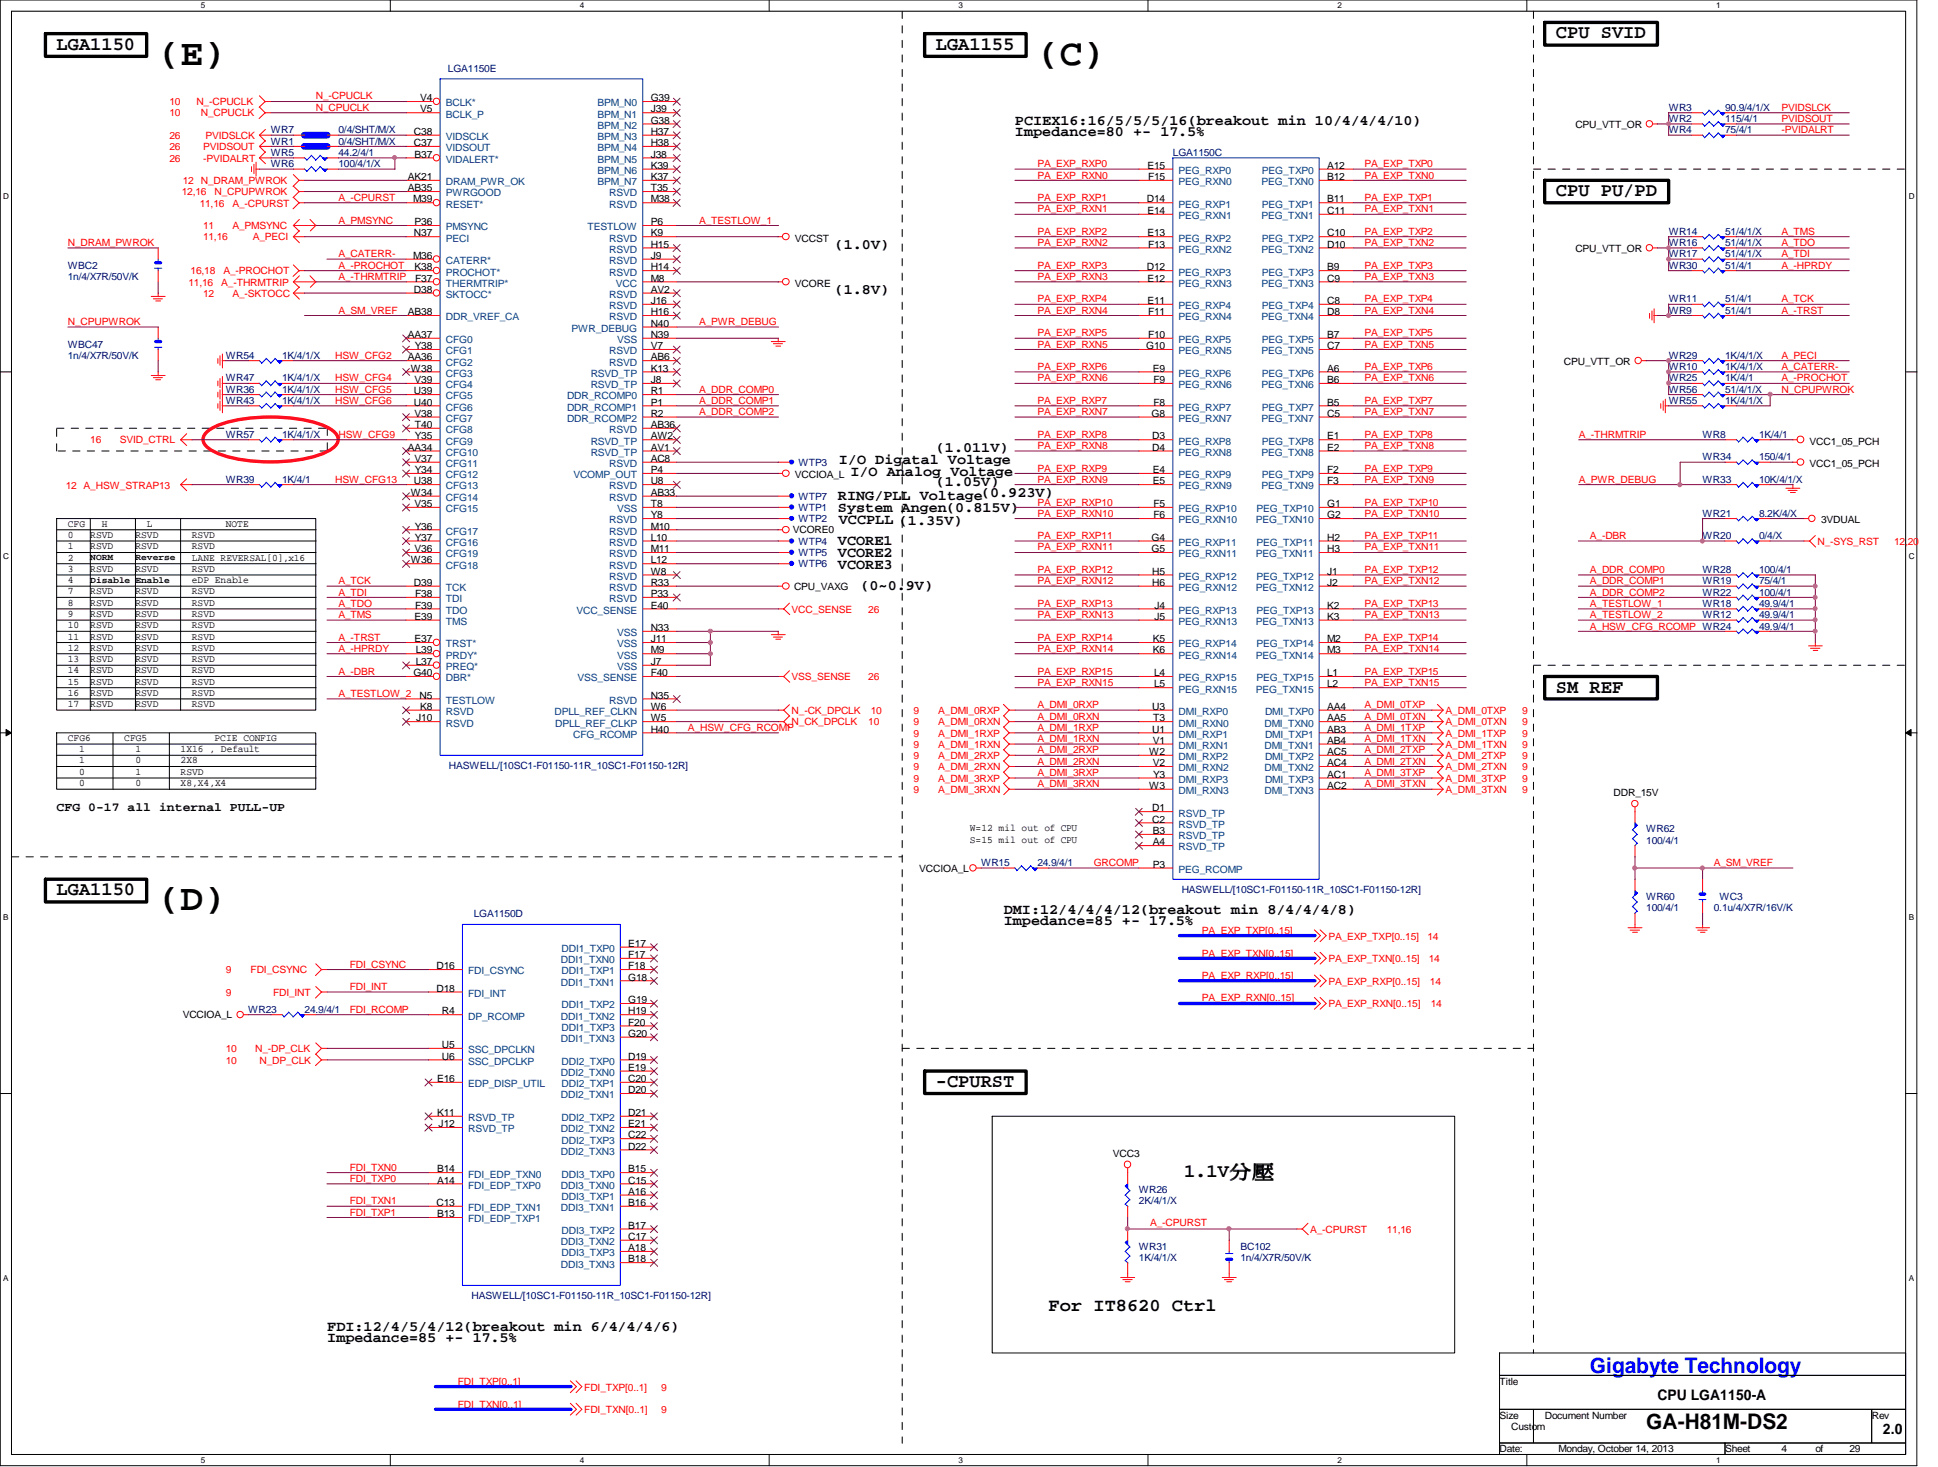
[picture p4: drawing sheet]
<svg xmlns="http://www.w3.org/2000/svg" width="271mm" height="205mm" viewBox="0 0 271 205" stroke-linecap="round" stroke-linejoin="round" font-family="sans-serif">
<defs><g id="words">
<g font-size="5.2">
<text x="22.1" y="9.1">(E)</text>
<text x="144.9" y="9.1">(C)</text>
<text x="22.1" y="127.2">(D)</text>
</g>
<text font-size="3" fill="#00f" x="222.1" y="191.7">Gigabyte Technology</text>
<text font-size="3" x="230" y="199.6">GA-H81M-DS2</text>
<g font-size="2.7">
<text x="217.3" y="5.4">CPU SVID</text>
<text x="7.9" y="6.9">LGA1150</text>
<text x="130.7" y="6.9">LGA1155</text>
<text x="217.3" y="27.4">CPU PU/PD</text>
<text x="217.3" y="96.7">SM REF</text>
<text x="7.9" y="125.1">LGA1150</text>
<text x="130.7" y="151.8">-CPURST</text>
<text x="165.4" y="164.4">1.1V分分</text>
</g>
<text font-size="2.5" x="146.5" y="183.2">For IT8620 Ctrl</text>
<g font-size="2">
<text x="141.8" y="17.4">PCIEX16:16/5/5/5/16(breakout min 10/4/4/4/10)</text>
<text x="141.8" y="19">Impedance=80 +- 17.5%</text>
<text x="116.6" y="34.8">(1.0V)</text>
<text x="116.6" y="41.1">(1.8V)</text>
<text x="117.2" y="64.9">I/O Digatal Voltage</text>
<text x="130.7" y="63.1">(1.011V)</text>
<text x="117" y="71.5">System Angen(0.815V)</text>
<text x="117" y="69.9">RING/PLL Voltage</text>
<text x="118.8" y="66.4">I/O Analog Voltage</text>
<text x="130.7" y="67.8">(1.05V)</text>
<text x="137" y="69.4">(0.923V)</text>
<text x="117" y="76.2">VCORE1</text>
<text x="117" y="77.8">VCORE2</text>
<text x="117.2" y="73.2">VCCPLL (1.35V)</text>
<text x="117" y="79.5">VCORE3</text>
<text x="120.2" y="82.5">(0~0.9V)</text>
<text x="140.2" y="129.2">Impedance=85 +- 17.5%</text>
<text x="140.2" y="127.7">DMI:12/4/4/4/12(breakout min 8/4/4/4/8)</text>
<text x="45.7" y="185.9">FDI:12/4/5/4/12(breakout min 6/4/4/4/6)</text>
<text x="45.7" y="187.5">Impedance=85 +- 17.5%</text>
<text x="231.5" y="195.6">CPU LGA1150-A</text>
<text x="263" y="200.3">2.0</text>
</g>
<text font-size="1.7" x="7.9" y="113.3">CFG 0-17 all internal PULL-UP</text>
<g font-size="1.4" fill="#000080">
<text x="62.6" y="10.1">LGA1150E</text>
<text x="233.1" y="15.5">WR3</text>
<text x="233.1" y="17.1">WR2</text>
<text x="241" y="15.5">90.9/4/1/X</text>
<text x="241" y="17.1">115/4/1</text>
<text x="37.8" y="21.8">WR5</text>
<text x="37.8" y="23.4">WR6</text>
<text x="37.8" y="18.6">WR7</text>
<text x="37.8" y="20.2">WR1</text>
<text x="47.3" y="21.8">44.2/4/1</text>
<text x="47.3" y="23.4">100/4/1/X</text>
<text x="47.3" y="18.6">0/4/SHT/M/X</text>
<text x="47.3" y="20.2">0/4/SHT/M/X</text>
<text x="163.8" y="21.8">LGA1150C</text>
<text x="233.1" y="18.6">WR4</text>
<text x="241" y="18.6">75/4/1</text>
<text x="233.1" y="35.9">WR17</text>
<text x="233.1" y="32.8">WR14</text>
<text x="233.1" y="34.4">WR16</text>
<text x="241" y="35.9">51/4/1/X</text>
<text x="241" y="32.8">51/4/1/X</text>
<text x="241" y="34.4">51/4/1/X</text>
<text x="9.5" y="37.5">WBC2</text>
<text x="9.5" y="39.1">1n/4/X7R/50V/K</text>
<text x="233.1" y="37.5">WR30</text>
<text x="241" y="37.5">51/4/1</text>
<text x="233.1" y="43.8">WR9</text>
<text x="233.1" y="42.2">WR11</text>
<text x="241" y="43.8">51/4/1</text>
<text x="241" y="42.2">51/4/1</text>
<text x="9.5" y="48.6">WBC47</text>
<text x="9.5" y="50.1">1n/4/X7R/50V/K</text>
<text x="31.5" y="50.1">WR54</text>
<text x="31.5" y="53.3">WR47</text>
<text x="39.4" y="50.1">1K/4/1/X</text>
<text x="39.4" y="53.3">1K/4/1/X</text>
<text x="233.1" y="53.3">WR25</text>
<text x="233.1" y="51.7">WR10</text>
<text x="233.1" y="50.1">WR29</text>
<text x="241" y="53.3">1K/4/1</text>
<text x="241" y="51.7">1K/4/1/X</text>
<text x="241" y="50.1">1K/4/1/X</text>
<text x="31.5" y="56.4">WR43</text>
<text x="31.5" y="54.9">WR36</text>
<text x="39.4" y="56.4">1K/4/1/X</text>
<text x="39.4" y="54.9">1K/4/1/X</text>
<text x="233.1" y="54.9">WR56</text>
<text x="233.1" y="56.4">WR55</text>
<text x="241" y="54.9">51/4/1/X</text>
<text x="241" y="56.4">1K/4/1/X</text>
<text x="31.5" y="61.1">WR57</text>
<text x="39.4" y="61.1">1K/4/1/X</text>
<text x="111.5" y="65.1">WTP3</text>
<text x="237.8" y="64.3">WR34</text>
<text x="237.8" y="61.1">WR8</text>
<text x="245.7" y="61.1">1K/4/1</text>
<text x="245.7" y="64.3">150/4/1</text>
<text x="31.5" y="67.4">WR39</text>
<text x="39.4" y="67.4">1K/4/1</text>
<text x="111.5" y="71.4">WTP1</text>
<text x="111.5" y="69.8">WTP7</text>
<text x="237.8" y="67.4">WR33</text>
<text x="245.7" y="67.4">10K/4/1/X</text>
<text x="111.5" y="76.1">WTP4</text>
<text x="111.5" y="72.9">WTP2</text>
<text x="111.5" y="77.7">WTP5</text>
<text x="237.8" y="75.3">WR20</text>
<text x="237.8" y="72.2">WR21</text>
<text x="245.7" y="75.3">0/4/X</text>
<text x="245.7" y="72.2">8.2K/4/X</text>
<text x="111.5" y="79.2">WTP6</text>
<text x="237.8" y="83.2">WR22</text>
<text x="237.8" y="80.1">WR28</text>
<text x="237.8" y="81.6">WR19</text>
<text x="245.7" y="83.2">100/4/1</text>
<text x="245.7" y="80.1">100/4/1</text>
<text x="245.7" y="81.6">75/4/1</text>
<text x="237.8" y="84.8">WR18</text>
<text x="237.8" y="86.4">WR12</text>
<text x="245.7" y="84.8">49.9/4/1</text>
<text x="245.7" y="86.4">49.9/4/1</text>
<text x="245.7" y="87.9">49.9/4/1</text>
<text x="62.7" y="107.4">HASWELL/[10SC1-F01150-11R_10SC1-F01150-12R]</text>
<text x="230" y="116.2">WR62</text>
<text x="230" y="117.9">100/4/1</text>
<text x="137" y="121">WR15</text>
<text x="144.9" y="121">24.9/4/1</text>
<text x="165.1" y="124.8">HASWELL/[10SC1-F01150-11R_10SC1-F01150-12R]</text>
<text x="230" y="125.7">WR60</text>
<text x="240.2" y="125.7">WC3</text>
<text x="66.2" y="128.1">LGA1150D</text>
<text x="230" y="127.3">100/4/1</text>
<text x="239.4" y="127.3">0.1u/4/X7R/16V/K</text>
<text x="34.7" y="141.5">WR23</text>
<text x="42.5" y="141.5">24.9/4/1</text>
<text x="159.1" y="166.7">WR26</text>
<text x="159.1" y="168.2">2K/4/1/X</text>
<text x="159.1" y="174.5">WR31</text>
<text x="159.1" y="176.1">1K/4/1/X</text>
<text x="173.3" y="174.5">BC102</text>
<text x="173.3" y="176.1">1n/4/X7R/50V/K</text>
<text x="65.9" y="181.4">HASWELL/[10SC1-F01150-11R_10SC1-F01150-12R]</text>
</g>
<g font-size="1.4" fill="#f00">
<text x="23.7" y="14.7">10</text>
<text x="23.7" y="16.3">10</text>
<text x="27.4" y="14.7">N_-CPUCLK</text>
<text x="28.1" y="16.3">N_CPUCLK</text>
<text x="44.1" y="13.9">N_-CPUCLK</text>
<text x="44.1" y="15.5">N_CPUCLK</text>
<text x="248.8" y="17.1">PVIDSOUT</text>
<text x="248.8" y="15.5">PVIDSLCK</text>
<text x="23.7" y="21">26</text>
<text x="23.7" y="22.6">26</text>
<text x="23.7" y="19.4">26</text>
<text x="28.4" y="21">PVIDSOUT</text>
<text x="28.4" y="22.6">-PVIDALRT</text>
<text x="28.7" y="19.4">PVIDSLCK</text>
<text x="144.9" y="23.4">PA_EXP_RXP0</text>
<text x="190.6" y="23.4">PA_EXP_TXP0</text>
<text x="248.8" y="18.6">-PVIDALRT</text>
<text x="25.4" y="27.3">12,16</text>
<text x="25.5" y="25.7">12 N_DRAM_PWROK</text>
<text x="27.9" y="28.9">11,16</text>
<text x="30" y="27.3">N_CPUPWROK</text>
<text x="32.5" y="28.9">A_-CPURST</text>
<text x="47.3" y="28.1">A_-CPURST</text>
<text x="144.9" y="28.1">PA_EXP_RXP1</text>
<text x="144.9" y="29.6">PA_EXP_RXN1</text>
<text x="144.9" y="24.9">PA_EXP_RXN0</text>
<text x="190.6" y="24.9">PA_EXP_TXN0</text>
<text x="190.6" y="28.1">PA_EXP_TXP1</text>
<text x="190.6" y="29.6">PA_EXP_TXN1</text>
<text x="9.5" y="34.4">N_DRAM_PWROK</text>
<text x="28.4" y="32">11</text>
<text x="28.4" y="33.6">11,16</text>
<text x="32.5" y="32">A_PMSYNC</text>
<text x="35.3" y="33.6">A_PECI</text>
<text x="47.3" y="31.2">A_PMSYNC</text>
<text x="47.3" y="35.9">A_CATERR-</text>
<text x="97.7" y="31.2">A_TESTLOW_1</text>
<text x="144.9" y="32.8">PA_EXP_RXP2</text>
<text x="144.9" y="34.4">PA_EXP_RXN2</text>
<text x="190.6" y="34.4">PA_EXP_TXN2</text>
<text x="190.6" y="32.8">PA_EXP_TXP2</text>
<text x="248.8" y="34.4">A_TDO</text>
<text x="248.8" y="32.8">A_TMS</text>
<text x="248.8" y="35.9">A_TDI</text>
<text x="26.3" y="39.9">11,16</text>
<text x="26.6" y="38.3">16,18</text>
<text x="28.4" y="41.4">12</text>
<text x="30.9" y="39.9">A_-THRMTRIP</text>
<text x="31.2" y="38.3">A_-PROCHOT</text>
<text x="32.5" y="41.4">A_-SKTOCC</text>
<text x="47.3" y="37.5">A_-PROCHOT</text>
<text x="47.3" y="39.1">A_-THRMTRIP</text>
<text x="144.9" y="37.5">PA_EXP_RXP3</text>
<text x="144.9" y="39.1">PA_EXP_RXN3</text>
<text x="190.6" y="39.1">PA_EXP_TXN3</text>
<text x="190.6" y="37.5">PA_EXP_TXP3</text>
<text x="248.8" y="37.5">A_-HPRDY</text>
<text x="9.5" y="45.4">N_CPUPWROK</text>
<text x="47.3" y="43.8">A_SM_VREF</text>
<text x="97.7" y="45.4">A_PWR_DEBUG</text>
<text x="144.9" y="42.2">PA_EXP_RXP4</text>
<text x="144.9" y="43.8">PA_EXP_RXN4</text>
<text x="144.9" y="47">PA_EXP_RXP5</text>
<text x="190.6" y="42.2">PA_EXP_TXP4</text>
<text x="190.6" y="47">PA_EXP_TXP5</text>
<text x="190.6" y="43.8">PA_EXP_TXN4</text>
<text x="248.8" y="42.2">A_TCK</text>
<text x="248.8" y="43.8">A_-TRST</text>
<text x="46.8" y="50.1">HSW_CFG2</text>
<text x="46.8" y="53.3">HSW_CFG4</text>
<text x="144.9" y="53.3">PA_EXP_RXN6</text>
<text x="144.9" y="51.7">PA_EXP_RXP6</text>
<text x="144.9" y="48.6">PA_EXP_RXN5</text>
<text x="190.6" y="51.7">PA_EXP_TXP6</text>
<text x="190.6" y="53.3">PA_EXP_TXN6</text>
<text x="190.6" y="48.6">PA_EXP_TXN5</text>
<text x="248.8" y="51.7">A_CATERR-</text>
<text x="248.8" y="50.1">A_PECI</text>
<text x="248.8" y="53.3">A_-PROCHOT</text>
<text x="46.8" y="56.4">HSW_CFG6</text>
<text x="46.8" y="54.9">HSW_CFG5</text>
<text x="97.7" y="54.9">A_DDR_COMP0</text>
<text x="97.7" y="56.4">A_DDR_COMP1</text>
<text x="97.7" y="58">A_DDR_COMP2</text>
<text x="144.9" y="58">PA_EXP_RXN7</text>
<text x="144.9" y="56.4">PA_EXP_RXP7</text>
<text x="190.6" y="58">PA_EXP_TXN7</text>
<text x="190.6" y="56.4">PA_EXP_TXP7</text>
<text x="248.8" y="54.9">N_CPUPWROK</text>
<text x="12.6" y="61.9">16</text>
<text x="16.7" y="61.9">SVID_CTRL</text>
<text x="47.3" y="61.1">HSW_CFG9</text>
<text x="144.9" y="62.7">PA_EXP_RXN8</text>
<text x="144.9" y="65.9">PA_EXP_RXP9</text>
<text x="144.9" y="61.1">PA_EXP_RXP8</text>
<text x="190.6" y="62.7">PA_EXP_TXN8</text>
<text x="190.6" y="61.1">PA_EXP_TXP8</text>
<text x="190.6" y="65.9">PA_EXP_TXP9</text>
<text x="220.5" y="61.1">A_-THRMTRIP</text>
<text x="9.2" y="68.2">12 A_HSW_STRAP13</text>
<text x="46.8" y="67.4">HSW_CFG13</text>
<text x="144.9" y="67.4">PA_EXP_RXN9</text>
<text x="144.9" y="70.6">PA_EXP_RXP10</text>
<text x="190.6" y="70.6">PA_EXP_TXP10</text>
<text x="190.6" y="67.4">PA_EXP_TXN9</text>
<text x="220.5" y="67.4">A_PWR_DEBUG</text>
<text x="144.9" y="75.3">PA_EXP_RXP11</text>
<text x="144.9" y="76.9">PA_EXP_RXN11</text>
<text x="144.9" y="72.2">PA_EXP_RXN10</text>
<text x="190.6" y="72.2">PA_EXP_TXN10</text>
<text x="190.6" y="76.9">PA_EXP_TXN11</text>
<text x="190.6" y="75.3">PA_EXP_TXP11</text>
<text x="222.1" y="75.3">A_-DBR</text>
<text x="253.9" y="76.1">N_-SYS_RST</text>
<text x="264.6" y="76.1">12,20</text>
<text x="47.3" y="81.6">A_TCK</text>
<text x="47.3" y="83.2">A_TDI</text>
<text x="144.9" y="80.1">PA_EXP_RXP12</text>
<text x="144.9" y="81.6">PA_EXP_RXN12</text>
<text x="190.6" y="80.1">PA_EXP_TXP12</text>
<text x="190.6" y="81.6">PA_EXP_TXN12</text>
<text x="222.1" y="80.1">A_DDR_COMP0</text>
<text x="222.1" y="83.2">A_DDR_COMP2</text>
<text x="222.1" y="81.6">A_DDR_COMP1</text>
<text x="47.3" y="84.8">A_TDO</text>
<text x="47.3" y="86.4">A_TMS</text>
<text x="47.3" y="89.5">A_-TRST</text>
<text x="110.6" y="85.6">VCC_SENSE</text>
<text x="121.3" y="85.6">26</text>
<text x="144.9" y="84.8">PA_EXP_RXP13</text>
<text x="144.9" y="86.4">PA_EXP_RXN13</text>
<text x="144.9" y="89.5">PA_EXP_RXP14</text>
<text x="190.6" y="84.8">PA_EXP_TXP13</text>
<text x="190.6" y="86.4">PA_EXP_TXN13</text>
<text x="190.6" y="89.5">PA_EXP_TXP14</text>
<text x="222.1" y="86.4">A_TESTLOW_2</text>
<text x="222.1" y="87.9">A_HSW_CFG_RCOMP WR24</text>
<text x="222.1" y="84.8">A_TESTLOW_1</text>
<text x="47.3" y="94.2">A_-DBR</text>
<text x="47.3" y="91.1">A_-HPRDY</text>
<text x="110.6" y="95">VSS_SENSE</text>
<text x="121.3" y="95">26</text>
<text x="144.9" y="91.1">PA_EXP_RXN14</text>
<text x="144.9" y="95.8">PA_EXP_RXN15</text>
<text x="144.9" y="94.2">PA_EXP_RXP15</text>
<text x="190.6" y="94.2">PA_EXP_TXP15</text>
<text x="190.6" y="95.8">PA_EXP_TXN15</text>
<text x="190.6" y="91.1">PA_EXP_TXN14</text>
<text x="47.3" y="97.4">A_TESTLOW_2</text>
<text x="110.6" y="99.7">N_-CK_DPCLK</text>
<text x="110.6" y="101.3">N_CK_DPCLK</text>
<text x="121.3" y="101.3">10</text>
<text x="121.6" y="99.7">10</text>
<text x="127.6" y="101.3">9</text>
<text x="127.6" y="99.7">9</text>
<text x="131.1" y="101.3">A_DMI_0RXN</text>
<text x="131.1" y="99.7">A_DMI_0RXP</text>
<text x="144.9" y="98.9">A_DMI_0RXP</text>
<text x="144.9" y="100.5">A_DMI_0RXN</text>
<text x="190.6" y="100.5">A_DMI_0TXN</text>
<text x="190.6" y="98.9">A_DMI_0TXP</text>
<text x="201.9" y="99.7">A_DMI_0TXP</text>
<text x="201.9" y="101.3">A_DMI_0TXN</text>
<text x="212.6" y="99.7">9</text>
<text x="212.6" y="101.3">9</text>
<text x="96.1" y="102.1">A_HSW_CFG_RCOMP</text>
<text x="127.6" y="102.9">9</text>
<text x="127.6" y="107.6">9</text>
<text x="127.6" y="104.4">9</text>
<text x="127.6" y="106">9</text>
<text x="131.1" y="102.9">A_DMI_1RXP</text>
<text x="131.1" y="107.6">A_DMI_2RXN</text>
<text x="131.1" y="104.4">A_DMI_1RXN</text>
<text x="131.1" y="106">A_DMI_2RXP</text>
<text x="144.9" y="105.2">A_DMI_2RXP</text>
<text x="144.9" y="103.7">A_DMI_1RXN</text>
<text x="144.9" y="106.8">A_DMI_2RXN</text>
<text x="144.9" y="102.1">A_DMI_1RXP</text>
<text x="190.6" y="105.2">A_DMI_2TXP</text>
<text x="190.6" y="103.7">A_DMI_1TXN</text>
<text x="190.6" y="102.1">A_DMI_1TXP</text>
<text x="190.6" y="106.8">A_DMI_2TXN</text>
<text x="201.9" y="102.9">A_DMI_1TXP</text>
<text x="201.9" y="107.6">A_DMI_2TXN</text>
<text x="201.9" y="104.4">A_DMI_1TXN</text>
<text x="201.9" y="106">A_DMI_2TXP</text>
<text x="212.6" y="102.9">9</text>
<text x="212.6" y="107.6">9</text>
<text x="212.6" y="104.4">9</text>
<text x="212.6" y="106">9</text>
<text x="127.6" y="109.2">9</text>
<text x="127.6" y="110.7">9</text>
<text x="131.1" y="109.2">A_DMI_3RXP</text>
<text x="131.1" y="110.7">A_DMI_3RXN</text>
<text x="144.9" y="110">A_DMI_3RXN</text>
<text x="144.9" y="108.4">A_DMI_3RXP</text>
<text x="190.6" y="110">A_DMI_3TXN</text>
<text x="190.6" y="108.4">A_DMI_3TXP</text>
<text x="201.9" y="110.7">A_DMI_3TXN</text>
<text x="201.9" y="109.2">A_DMI_3TXP</text>
<text x="212.6" y="110.7">9</text>
<text x="212.6" y="109.2">9</text>
<text x="152.8" y="121">GRCOMP</text>
<text x="239.4" y="121">A_SM_VREF</text>
<text x="167.9" y="130.4">PA_EXP_TXP[0..15]</text>
<text x="185.5" y="131.2">PA_EXP_TXP[0..15]</text>
<text x="199.4" y="131.2">14</text>
<text x="31.5" y="135.9">9</text>
<text x="35" y="135.9">FDI_CSYNC</text>
<text x="48.8" y="135.2">FDI_CSYNC</text>
<text x="167.9" y="133.6">PA_EXP_TXN[0..15]</text>
<text x="167.9" y="136.7">PA_EXP_RXP[0..15]</text>
<text x="185.5" y="134.4">PA_EXP_TXN[0..15]</text>
<text x="185.5" y="137.5">PA_EXP_RXP[0..15]</text>
<text x="199.6" y="134.4">14</text>
<text x="199.7" y="137.5">14</text>
<text x="31.5" y="139.1">9</text>
<text x="38.1" y="139.1">FDI_INT</text>
<text x="48.8" y="138.3">FDI_INT</text>
<text x="48.8" y="141.5">FDI_RCOMP</text>
<text x="167.9" y="139.9">PA_EXP_RXN[0..15]</text>
<text x="185.5" y="140.7">PA_EXP_RXN[0..15]</text>
<text x="199.9" y="140.7">14</text>
<text x="31.5" y="148.5">10</text>
<text x="31.5" y="147">10</text>
<text x="35.6" y="147">N_-DP_CLK</text>
<text x="36.2" y="148.5">N_DP_CLK</text>
<text x="48.8" y="163.5">FDI_TXN0</text>
<text x="48.8" y="165.1">FDI_TXP0</text>
<text x="48.8" y="169.8">FDI_TXP1</text>
<text x="48.8" y="168.2">FDI_TXN1</text>
<text x="160.7" y="171.2">A_-CPURST</text>
<text x="183" y="172.2">A_-CPURST</text>
<text x="193.7" y="172.2">11,16</text>
<text x="64" y="193.4">FDI_TXP[0..1]</text>
<text x="64" y="196.6">FDI_TXN[0..1]</text>
<text x="81.6" y="197.4">FDI_TXN[0..1]</text>
<text x="81.6" y="194.2">FDI_TXP[0..1]</text>
<text x="92.3" y="197.4">9</text>
<text x="92.3" y="194.2">9</text>
</g>
<g font-size="1.4">
<text x="58.7" y="14.1">V4</text>
<text x="58.7" y="15.7">V5</text>
<text x="90.9" y="14.1">G39</text>
<text x="90.9" y="15.7">J39</text>
<text x="90.9" y="17.3">G38</text>
<text x="220" y="17.8">CPU_VTT_OR</text>
<text x="57.8" y="18.8">C38</text>
<text x="57.8" y="20.4">C37</text>
<text x="57.9" y="22">B37</text>
<text x="90.9" y="18.8">H37</text>
<text x="90.9" y="20.4">H38</text>
<text x="90.9" y="22">J38</text>
<text x="90.9" y="23.6">K39</text>
<text x="160.3" y="23.6">E15</text>
<text x="185.4" y="23.6">A12</text>
<text x="57" y="25.1">AK21</text>
<text x="57" y="26.7">AB35</text>
<text x="57.7" y="28.3">M39</text>
<text x="90.9" y="25.1">K37</text>
<text x="90.9" y="26.7">T35</text>
<text x="90.9" y="28.3">M38</text>
<text x="160.2" y="28.3">D14</text>
<text x="160.3" y="29.9">E14</text>
<text x="160.4" y="25.1">F15</text>
<text x="185.4" y="28.3">B11</text>
<text x="185.4" y="25.1">B12</text>
<text x="185.4" y="29.9">C11</text>
<text x="57.8" y="33">N37</text>
<text x="57.9" y="31.5">P36</text>
<text x="90.9" y="31.5">P6</text>
<text x="90.9" y="33">K9</text>
<text x="90.9" y="34.6">H15</text>
<text x="111" y="33.7">VCCST</text>
<text x="160.3" y="33">E13</text>
<text x="160.4" y="34.6">F13</text>
<text x="185.4" y="33">C10</text>
<text x="185.4" y="34.6">D10</text>
<text x="220" y="35.2">CPU_VTT_OR</text>
<text x="57.7" y="36.2">M36</text>
<text x="57.8" y="40.9">D38</text>
<text x="57.9" y="37.8">K38</text>
<text x="58" y="39.3">F37</text>
<text x="90.9" y="36.2">J9</text>
<text x="90.9" y="37.8">H14</text>
<text x="90.9" y="39.3">M8</text>
<text x="90.9" y="40.9">AV2</text>
<text x="111" y="40">VCORE</text>
<text x="160.2" y="37.8">D12</text>
<text x="160.3" y="39.3">E12</text>
<text x="185.4" y="37.8">B9</text>
<text x="185.4" y="39.3">C9</text>
<text x="57" y="44">AB38</text>
<text x="57" y="47.2">AA37</text>
<text x="90.9" y="42.5">J16</text>
<text x="90.9" y="44">H16</text>
<text x="90.9" y="45.6">N40</text>
<text x="90.9" y="47.2">N39</text>
<text x="160.3" y="42.5">E11</text>
<text x="160.4" y="47.2">F10</text>
<text x="160.4" y="44">F11</text>
<text x="185.4" y="42.5">C8</text>
<text x="185.4" y="47.2">B7</text>
<text x="185.4" y="44">D8</text>
<text x="57" y="50.3">AA36</text>
<text x="57.4" y="51.9">W38</text>
<text x="57.9" y="53.5">V39</text>
<text x="58" y="48.8">Y38</text>
<text x="90.9" y="48.8">V7</text>
<text x="90.9" y="50.3">AB6</text>
<text x="90.9" y="51.9">K13</text>
<text x="90.9" y="53.5">J8</text>
<text x="160.1" y="48.8">G10</text>
<text x="161" y="51.9">E9</text>
<text x="161.1" y="53.5">F9</text>
<text x="185.4" y="51.9">A6</text>
<text x="185.4" y="48.8">C7</text>
<text x="185.4" y="53.5">B6</text>
<text x="218.4" y="50.9">CPU_VTT_OR</text>
<text x="57.8" y="55.1">U39</text>
<text x="57.8" y="56.6">U40</text>
<text x="57.9" y="58.2">V38</text>
<text x="58" y="59.8">T40</text>
<text x="90.9" y="55.1">R1</text>
<text x="90.9" y="56.6">P1</text>
<text x="90.9" y="58.2">R2</text>
<text x="90.9" y="59.8">AB36</text>
<text x="160.9" y="58.2">G8</text>
<text x="161.1" y="56.6">F8</text>
<text x="185.4" y="56.6">B5</text>
<text x="185.4" y="58.2">C5</text>
<text x="57" y="62.9">AA34</text>
<text x="57.9" y="64.5">V37</text>
<text x="58" y="61.4">Y35</text>
<text x="90.9" y="61.4">AW2</text>
<text x="90.9" y="62.9">AV1</text>
<text x="90.9" y="64.5">AC8</text>
<text x="160.9" y="61.4">D3</text>
<text x="160.9" y="62.9">D4</text>
<text x="185.4" y="61.4">E1</text>
<text x="185.4" y="62.9">E2</text>
<text x="252.8" y="65.2">VCC1_05_PCH</text>
<text x="252.8" y="62.1">VCC1_05_PCH</text>
<text x="57.4" y="69.3">W34</text>
<text x="57.8" y="67.6">U38</text>
<text x="57.9" y="70.8">V35</text>
<text x="58" y="66.1">Y34</text>
<text x="90.9" y="66.1">P4</text>
<text x="90.9" y="67.6">U8</text>
<text x="90.9" y="69.3">AB33</text>
<text x="90.9" y="70.8">T8</text>
<text x="111" y="66.8">VCCIOA_L</text>
<text x="161" y="66.1">E4</text>
<text x="161" y="67.6">E5</text>
<text x="161.1" y="70.8">F5</text>
<text x="185.4" y="66.1">F2</text>
<text x="185.4" y="70.8">G1</text>
<text x="185.4" y="67.6">F3</text>
<text x="9.5" y="76.7">1</text>
<text x="9.5" y="73.6">CFG</text>
<text x="9.5" y="75.1">0</text>
<text x="12.6" y="75.1">RSVD</text>
<text x="12.6" y="76.7">RSVD</text>
<text x="14.2" y="73.6">H</text>
<text x="18.9" y="76.7">RSVD</text>
<text x="18.9" y="75.1">RSVD</text>
<text x="20.5" y="73.6">L</text>
<text x="26.8" y="76.7">RSVD</text>
<text x="26.8" y="75.1">RSVD</text>
<text x="31.5" y="73.6">NOTE</text>
<text x="57.9" y="77.1">V36</text>
<text x="58" y="74">Y36</text>
<text x="58" y="75.5">Y37</text>
<text x="90.9" y="72.4">Y8</text>
<text x="90.9" y="74">M10</text>
<text x="90.9" y="75.5">L10</text>
<text x="90.9" y="77.1">M11</text>
<text x="110.7" y="74.4">VCORE0</text>
<text x="160.9" y="75.5">G4</text>
<text x="160.9" y="77.1">G5</text>
<text x="161.1" y="72.4">F6</text>
<text x="185.4" y="75.5">H2</text>
<text x="185.4" y="72.4">G2</text>
<text x="185.4" y="77.1">H3</text>
<text x="254.4" y="73.1">3VDUAL</text>
<text x="9.5" y="81.4">4</text>
<text x="9.5" y="79.9">3</text>
<text x="9.5" y="78.3">2</text>
<text x="9.5" y="83">7</text>
<text x="12.6" y="79.9">RSVD</text>
<text x="12.6" y="83">RSVD</text>
<text x="18.9" y="83">RSVD</text>
<text x="18.9" y="79.9">RSVD</text>
<text x="26.8" y="78.3">LANE REVERSAL[0],x16</text>
<text x="26.8" y="81.4">eDP Enable</text>
<text x="26.8" y="83">RSVD</text>
<text x="26.8" y="79.9">RSVD</text>
<text x="57.4" y="78.7">W36</text>
<text x="57.8" y="81.8">D39</text>
<text x="58" y="83.4">F38</text>
<text x="90.9" y="78.7">L12</text>
<text x="90.9" y="80.3">W8</text>
<text x="90.9" y="81.8">R33</text>
<text x="90.9" y="83.4">P33</text>
<text x="110.9" y="82.4">CPU_VAXG</text>
<text x="160.9" y="80.3">H5</text>
<text x="160.9" y="81.8">H6</text>
<text x="185.4" y="80.3">J1</text>
<text x="185.4" y="81.8">J2</text>
<text x="9.5" y="84.6">8</text>
<text x="9.5" y="86.2">9</text>
<text x="9.5" y="87.8">10</text>
<text x="9.5" y="89.3">11</text>
<text x="12.6" y="89.3">RSVD</text>
<text x="12.6" y="87.8">RSVD</text>
<text x="12.6" y="86.2">RSVD</text>
<text x="12.6" y="84.6">RSVD</text>
<text x="18.9" y="89.3">RSVD</text>
<text x="18.9" y="87.8">RSVD</text>
<text x="18.9" y="84.6">RSVD</text>
<text x="18.9" y="86.2">RSVD</text>
<text x="26.8" y="86.2">RSVD</text>
<text x="26.8" y="89.3">RSVD</text>
<text x="26.8" y="87.8">RSVD</text>
<text x="26.8" y="84.6">RSVD</text>
<text x="57.9" y="86.6">E39</text>
<text x="57.9" y="89.7">E37</text>
<text x="58" y="85">F39</text>
<text x="90.9" y="85">E40</text>
<text x="90.9" y="88.1">N33</text>
<text x="90.9" y="89.7">J11</text>
<text x="161" y="89.7">K5</text>
<text x="161.2" y="85">J4</text>
<text x="161.2" y="86.6">J5</text>
<text x="185.4" y="85">K2</text>
<text x="185.4" y="89.7">M2</text>
<text x="185.4" y="86.6">K3</text>
<text x="9.5" y="92.5">13</text>
<text x="9.5" y="90.9">12</text>
<text x="9.5" y="95.6">15</text>
<text x="9.5" y="94.1">14</text>
<text x="12.6" y="90.9">RSVD</text>
<text x="12.6" y="95.6">RSVD</text>
<text x="12.6" y="92.5">RSVD</text>
<text x="12.6" y="94.1">RSVD</text>
<text x="18.9" y="92.5">RSVD</text>
<text x="18.9" y="94.1">RSVD</text>
<text x="18.9" y="90.9">RSVD</text>
<text x="18.9" y="95.6">RSVD</text>
<text x="26.8" y="95.6">RSVD</text>
<text x="26.8" y="94.1">RSVD</text>
<text x="26.8" y="90.9">RSVD</text>
<text x="26.8" y="92.5">RSVD</text>
<text x="57.7" y="94.4">G40</text>
<text x="58.1" y="91.3">L39</text>
<text x="58.1" y="92.9">L37</text>
<text x="90.9" y="91.3">M9</text>
<text x="90.9" y="92.9">J7</text>
<text x="90.9" y="94.4">F40</text>
<text x="161" y="91.3">K6</text>
<text x="161.2" y="94.4">L4</text>
<text x="185.4" y="94.4">L1</text>
<text x="185.4" y="91.3">M3</text>
<text x="9.5" y="98.8">17</text>
<text x="9.5" y="97.2">16</text>
<text x="12.6" y="97.2">RSVD</text>
<text x="12.6" y="98.8">RSVD</text>
<text x="18.9" y="98.8">RSVD</text>
<text x="18.9" y="97.2">RSVD</text>
<text x="26.8" y="98.8">RSVD</text>
<text x="26.8" y="97.2">RSVD</text>
<text x="58.1" y="100.8">J10</text>
<text x="58.6" y="97.6">N5</text>
<text x="58.7" y="99.1">K8</text>
<text x="90.9" y="97.6">N35</text>
<text x="90.9" y="99.1">W6</text>
<text x="90.9" y="100.8">W5</text>
<text x="160.9" y="99.1">U3</text>
<text x="161.1" y="100.8">T3</text>
<text x="161.2" y="96">L5</text>
<text x="185.4" y="96">L2</text>
<text x="185.4" y="99.1">AA4</text>
<text x="185.4" y="100.8">AA5</text>
<text x="9.5" y="103.5">CFG6</text>
<text x="11" y="105.1">1</text>
<text x="11" y="106.6">1</text>
<text x="17.4" y="103.5">CFG5</text>
<text x="18.9" y="105.1">1</text>
<text x="18.9" y="106.6">0</text>
<text x="25.2" y="105.1">1X16 , Default</text>
<text x="25.2" y="106.6">2X8</text>
<text x="30" y="103.5">PCIE CONFIG</text>
<text x="90.9" y="102.3">H40</text>
<text x="160.5" y="105.5">W2</text>
<text x="160.9" y="102.3">U1</text>
<text x="161" y="103.9">V1</text>
<text x="161" y="107">V2</text>
<text x="185.4" y="102.3">AB3</text>
<text x="185.4" y="105.5">AC5</text>
<text x="185.4" y="103.9">AB4</text>
<text x="185.4" y="107">AC4</text>
<text x="11" y="109.8">0</text>
<text x="11" y="108.2">0</text>
<text x="18.9" y="109.8">0</text>
<text x="18.9" y="108.2">1</text>
<text x="25.2" y="109.8">X8,X4,X4</text>
<text x="25.2" y="108.2">RSVD</text>
<text x="160.5" y="110.2">W3</text>
<text x="160.9" y="113.3">D1</text>
<text x="161.1" y="108.6">Y3</text>
<text x="185.4" y="108.6">AC1</text>
<text x="185.4" y="110.2">AC2</text>
<text x="225.4" y="111.2">DDR_15V</text>
<text x="135.5" y="116.1">W=12 mil out of CPU</text>
<text x="135.5" y="117.7">S=15 mil out of CPU</text>
<text x="160.9" y="114.9">C2</text>
<text x="161" y="116.5">B3</text>
<text x="161" y="118.1">A4</text>
<text x="128.4" y="121.8">VCCIOA_L</text>
<text x="161" y="121.2">P3</text>
<text x="61" y="135.4">D16</text>
<text x="87.8" y="132.2">E17</text>
<text x="87.8" y="135.4">F18</text>
<text x="87.8" y="133.8">F17</text>
<text x="87.8" y="136.9">G18</text>
<text x="25.5" y="142.2">VCCIOA_L</text>
<text x="61" y="138.5">D18</text>
<text x="61.7" y="141.7">R4</text>
<text x="87.8" y="140.1">G19</text>
<text x="87.8" y="143.3">F20</text>
<text x="87.8" y="141.7">H19</text>
<text x="61.7" y="146.4">U5</text>
<text x="61.7" y="148">U6</text>
<text x="87.8" y="144.8">G20</text>
<text x="87.8" y="148">D19</text>
<text x="87.8" y="149.6">E19</text>
<text x="61" y="151.1">E16</text>
<text x="61" y="155.9">K11</text>
<text x="87.8" y="151.1">C20</text>
<text x="87.8" y="155.9">D21</text>
<text x="87.8" y="152.7">D20</text>
<text x="61.3" y="157.4">J12</text>
<text x="87.8" y="159">C22</text>
<text x="87.8" y="157.4">E21</text>
<text x="87.8" y="160.6">D22</text>
<text x="155.4" y="161.6">VCC3</text>
<text x="61" y="163.7">B14</text>
<text x="61" y="165.3">A14</text>
<text x="87.8" y="163.7">B15</text>
<text x="87.8" y="166.9">A16</text>
<text x="87.8" y="165.3">C15</text>
<text x="61" y="168.4">C13</text>
<text x="61" y="170">B13</text>
<text x="87.8" y="171.6">B17</text>
<text x="87.8" y="168.4">B16</text>
<text x="87.8" y="173.2">C17</text>
<text x="87.8" y="174.8">A18</text>
<text x="87.8" y="176.3">B18</text>
<text x="209.5" y="193.4">Title</text>
<text x="209.5" y="198.2">Size</text>
<text x="209.5" y="202.9">Date:</text>
<text x="211.1" y="199.7">Custom</text>
<text x="215.8" y="198.2">Document Number</text>
<text x="217.7" y="202.9">Monday, October 14, 2013</text>
<text x="241" y="202.9">Sheet</text>
<text x="248.8" y="202.9">4</text>
<text x="253.6" y="202.9">of</text>
<text x="258.3" y="202.9">29</text>
<text x="261.4" y="198.2">Rev</text>
</g>
<g font-size="1.4" fill="#004080">
<text x="62.3" y="14.9">BCLK*</text>
<text x="62.3" y="16.4">BCLK_P</text>
<text x="83.4" y="14.9">BPM_N0</text>
<text x="83.4" y="16.4">BPM_N1</text>
<text x="83.4" y="18">BPM_N2</text>
<text x="62.3" y="19.6">VIDSCLK</text>
<text x="62.3" y="21.1">VIDSOUT</text>
<text x="62.3" y="22.7">VIDALERT*</text>
<text x="83.4" y="19.6">BPM_N3</text>
<text x="83.4" y="21.1">BPM_N4</text>
<text x="83.4" y="22.7">BPM_N5</text>
<text x="62.3" y="25.9">DRAM_PWR_OK</text>
<text x="62.3" y="27.4">PWRGOOD</text>
<text x="62.3" y="29">RESET*</text>
<text x="83.4" y="24.3">BPM_N6</text>
<text x="83.4" y="25.9">BPM_N7</text>
<text x="85.1" y="27.4">RSVD</text>
<text x="85.1" y="29">RSVD</text>
<text x="164.6" y="25.9">PEG_RXN0</text>
<text x="164.6" y="24.3">PEG_RXP0</text>
<text x="164.6" y="29">PEG_RXP1</text>
<text x="176.2" y="25.9">PEG_TXN0</text>
<text x="176.3" y="24.3">PEG_TXP0</text>
<text x="176.3" y="29">PEG_TXP1</text>
<text x="62.3" y="32.2">PMSYNC</text>
<text x="62.3" y="33.7">PECI</text>
<text x="82" y="32.2">TESTLOW</text>
<text x="85.1" y="33.7">RSVD</text>
<text x="85.1" y="35.3">RSVD</text>
<text x="164.6" y="33.7">PEG_RXP2</text>
<text x="164.6" y="30.6">PEG_RXN1</text>
<text x="164.6" y="35.3">PEG_RXN2</text>
<text x="176.2" y="30.6">PEG_TXN1</text>
<text x="176.2" y="35.3">PEG_TXN2</text>
<text x="176.3" y="33.7">PEG_TXP2</text>
<text x="62.3" y="36.9">CATERR*</text>
<text x="62.3" y="38.5">PROCHOT*</text>
<text x="62.3" y="40">THERMTRIP*</text>
<text x="62.3" y="41.6">SKTOCC*</text>
<text x="85.1" y="36.9">RSVD</text>
<text x="85.1" y="38.5">RSVD</text>
<text x="85.1" y="41.6">RSVD</text>
<text x="86" y="40">VCC</text>
<text x="164.6" y="38.5">PEG_RXP3</text>
<text x="164.6" y="40">PEG_RXN3</text>
<text x="176.2" y="40">PEG_TXN3</text>
<text x="176.3" y="38.5">PEG_TXP3</text>
<text x="62.3" y="44.7">DDR_VREF_CA</text>
<text x="62.3" y="47.9">CFG0</text>
<text x="79.8" y="46.4">PWR_DEBUG</text>
<text x="85.1" y="43.2">RSVD</text>
<text x="85.1" y="44.7">RSVD</text>
<text x="86.2" y="47.9">VSS</text>
<text x="164.6" y="43.2">PEG_RXP4</text>
<text x="164.6" y="47.9">PEG_RXP5</text>
<text x="164.6" y="44.7">PEG_RXN4</text>
<text x="176.2" y="44.7">PEG_TXN4</text>
<text x="176.3" y="43.2">PEG_TXP4</text>
<text x="176.3" y="47.9">PEG_TXP5</text>
<text x="62.3" y="49.5">CFG1</text>
<text x="62.3" y="51.1">CFG2</text>
<text x="62.3" y="52.6">CFG3</text>
<text x="82.5" y="52.6">RSVD_TP</text>
<text x="85.1" y="49.5">RSVD</text>
<text x="85.1" y="51.1">RSVD</text>
<text x="164.6" y="52.6">PEG_RXP6</text>
<text x="164.6" y="49.5">PEG_RXN5</text>
<text x="176.2" y="49.5">PEG_TXN5</text>
<text x="176.3" y="52.6">PEG_TXP6</text>
<text x="62.3" y="54.2">CFG4</text>
<text x="62.3" y="55.8">CFG5</text>
<text x="62.3" y="57.4">CFG6</text>
<text x="62.3" y="58.9">CFG7</text>
<text x="79.2" y="55.8">DDR_RCOMP0</text>
<text x="79.2" y="57.4">DDR_RCOMP1</text>
<text x="79.2" y="58.9">DDR_RCOMP2</text>
<text x="82.5" y="54.2">RSVD_TP</text>
<text x="164.6" y="57.4">PEG_RXP7</text>
<text x="164.6" y="54.2">PEG_RXN6</text>
<text x="164.6" y="58.9">PEG_RXN7</text>
<text x="176.2" y="54.2">PEG_TXN6</text>
<text x="176.2" y="58.9">PEG_TXN7</text>
<text x="176.3" y="57.4">PEG_TXP7</text>
<text x="62.3" y="60.5">CFG8</text>
<text x="62.3" y="62.1">CFG9</text>
<text x="62.3" y="63.7">CFG10</text>
<text x="62.3" y="65.2">CFG11</text>
<text x="82.5" y="62.1">RSVD_TP</text>
<text x="82.5" y="63.7">RSVD_TP</text>
<text x="85.1" y="60.5">RSVD</text>
<text x="85.1" y="65.2">RSVD</text>
<text x="164.6" y="62.1">PEG_RXP8</text>
<text x="164.6" y="63.7">PEG_RXN8</text>
<text x="176.2" y="63.7">PEG_TXN8</text>
<text x="176.3" y="62.1">PEG_TXP8</text>
<text x="62.3" y="66.8">CFG12</text>
<text x="62.3" y="68.4">CFG13</text>
<text x="62.3" y="70">CFG14</text>
<text x="62.3" y="71.5">CFG15</text>
<text x="80.1" y="66.8">VCOMP_OUT</text>
<text x="85.1" y="68.4">RSVD</text>
<text x="85.1" y="70">RSVD</text>
<text x="86.2" y="71.5">VSS</text>
<text x="164.6" y="66.8">PEG_RXP9</text>
<text x="164.6" y="71.5">PEG_RXP10</text>
<text x="164.6" y="68.4">PEG_RXN9</text>
<text x="175.5" y="71.5">PEG_TXP10</text>
<text x="176.2" y="68.4">PEG_TXN9</text>
<text x="176.3" y="66.8">PEG_TXP9</text>
<text x="62.3" y="74.7">CFG17</text>
<text x="62.3" y="77.9">CFG19</text>
<text x="62.3" y="76.2">CFG16</text>
<text x="85.1" y="73.1">RSVD</text>
<text x="85.1" y="74.7">RSVD</text>
<text x="85.1" y="76.2">RSVD</text>
<text x="85.1" y="77.9">RSVD</text>
<text x="164.6" y="76.2">PEG_RXP11</text>
<text x="164.6" y="73.1">PEG_RXN10</text>
<text x="164.6" y="77.9">PEG_RXN11</text>
<text x="175.4" y="73.1">PEG_TXN10</text>
<text x="175.4" y="77.9">PEG_TXN11</text>
<text x="175.5" y="76.2">PEG_TXP11</text>
<text x="62.3" y="79.4">CFG18</text>
<text x="62.3" y="82.6">TCK</text>
<text x="85.1" y="79.4">RSVD</text>
<text x="85.1" y="81">RSVD</text>
<text x="85.1" y="82.6">RSVD</text>
<text x="164.6" y="81">PEG_RXP12</text>
<text x="164.6" y="82.5">PEG_RXN12</text>
<text x="175.4" y="82.6">PEG_TXN12</text>
<text x="175.5" y="81">PEG_TXP12</text>
<text x="62.3" y="84.1">TDI</text>
<text x="62.3" y="85.7">TDO</text>
<text x="62.3" y="87.3">TMS</text>
<text x="80.5" y="85.7">VCC_SENSE</text>
<text x="85.1" y="84.1">RSVD</text>
<text x="86.2" y="88.9">VSS</text>
<text x="164.6" y="85.7">PEG_RXP13</text>
<text x="164.6" y="87.3">PEG_RXN13</text>
<text x="175.4" y="87.3">PEG_TXN13</text>
<text x="175.5" y="85.7">PEG_TXP13</text>
<text x="62.3" y="90.4">TRST*</text>
<text x="62.3" y="92">PRDY*</text>
<text x="62.3" y="93.6">PREQ*</text>
<text x="62.3" y="95.2">DBR*</text>
<text x="80.7" y="95.2">VSS_SENSE</text>
<text x="86.2" y="90.4">VSS</text>
<text x="86.2" y="92">VSS</text>
<text x="86.2" y="93.6">VSS</text>
<text x="164.6" y="90.4">PEG_RXP14</text>
<text x="164.6" y="95.2">PEG_RXP15</text>
<text x="164.6" y="92">PEG_RXN14</text>
<text x="175.4" y="92">PEG_TXN14</text>
<text x="175.5" y="90.4">PEG_TXP14</text>
<text x="175.5" y="95.2">PEG_TXP15</text>
<text x="62.3" y="98.3">TESTLOW</text>
<text x="62.3" y="99.9">RSVD</text>
<text x="62.3" y="101.5">RSVD</text>
<text x="77.5" y="99.9">DPLL_REF_CLKN</text>
<text x="77.6" y="101.5">DPLL_REF_CLKP</text>
<text x="85.1" y="98.3">RSVD</text>
<text x="164.6" y="96.7">PEG_RXN15</text>
<text x="164.6" y="99.9">DMI_RXP0</text>
<text x="164.6" y="101.5">DMI_RXN0</text>
<text x="175.4" y="96.7">PEG_TXN15</text>
<text x="176.6" y="101.5">DMI_TXN0</text>
<text x="176.7" y="99.9">DMI_TXP0</text>
<text x="80" y="103">CFG_RCOMP</text>
<text x="164.6" y="103">DMI_RXP1</text>
<text x="164.6" y="106.2">DMI_RXP2</text>
<text x="164.6" y="104.6">DMI_RXN1</text>
<text x="164.6" y="107.7">DMI_RXN2</text>
<text x="176.6" y="104.6">DMI_TXN1</text>
<text x="176.6" y="107.7">DMI_TXN2</text>
<text x="176.7" y="103">DMI_TXP1</text>
<text x="176.7" y="106.2">DMI_TXP2</text>
<text x="164.6" y="109.3">DMI_RXP3</text>
<text x="164.6" y="110.9">DMI_RXN3</text>
<text x="176.6" y="110.9">DMI_TXN3</text>
<text x="176.7" y="109.3">DMI_TXP3</text>
<text x="164.6" y="114">RSVD_TP</text>
<text x="164.6" y="115.6">RSVD_TP</text>
<text x="164.6" y="117.2">RSVD_TP</text>
<text x="164.6" y="118.8">RSVD_TP</text>
<text x="164.6" y="121.9">PEG_RCOMP</text>
<text x="65.4" y="136.1">FDI_CSYNC</text>
<text x="78.4" y="134.5">DDI1_TXN0</text>
<text x="78.4" y="137.7">DDI1_TXN1</text>
<text x="78.4" y="133">DDI1_TXP0</text>
<text x="78.4" y="136.1">DDI1_TXP1</text>
<text x="65.4" y="142.4">DP_RCOMP</text>
<text x="65.4" y="139.2">FDI_INT</text>
<text x="78.4" y="142.4">DDI1_TXN2</text>
<text x="78.4" y="140.8">DDI1_TXP2</text>
<text x="78.4" y="144">DDI1_TXP3</text>
<text x="65.4" y="147.1">SSC_DPCLKN</text>
<text x="65.4" y="148.7">SSC_DPCLKP</text>
<text x="78.4" y="145.5">DDI1_TXN3</text>
<text x="78.4" y="148.7">DDI2_TXP0</text>
<text x="65.4" y="151.8">EDP_DISP_UTIL</text>
<text x="78.4" y="150.3">DDI2_TXN0</text>
<text x="78.4" y="153.4">DDI2_TXN1</text>
<text x="78.4" y="151.8">DDI2_TXP1</text>
<text x="65.4" y="156.6">RSVD_TP</text>
<text x="65.4" y="158.2">RSVD_TP</text>
<text x="78.4" y="158.2">DDI2_TXN2</text>
<text x="78.4" y="161.3">DDI2_TXN3</text>
<text x="78.4" y="156.6">DDI2_TXP2</text>
<text x="78.4" y="159.7">DDI2_TXP3</text>
<text x="65.4" y="164.5">FDI_EDP_TXN0</text>
<text x="65.4" y="166">FDI_EDP_TXP0</text>
<text x="78.4" y="166">DDI3_TXN0</text>
<text x="78.4" y="164.5">DDI3_TXP0</text>
<text x="78.4" y="167.6">DDI3_TXP1</text>
<text x="65.4" y="169.2">FDI_EDP_TXN1</text>
<text x="65.4" y="170.7">FDI_EDP_TXP1</text>
<text x="78.4" y="169.2">DDI3_TXN1</text>
<text x="78.4" y="173.9">DDI3_TXN2</text>
<text x="78.4" y="172.3">DDI3_TXP2</text>
<text x="78.4" y="177">DDI3_TXN3</text>
<text x="78.4" y="175.5">DDI3_TXP3</text>
</g>
<g font-size="1.3">
<text x="12.6" y="81.4">Disable</text>
<text x="12.6" y="78.2">NORM</text>
<text x="18.9" y="81.4">Enable</text>
<text x="18.9" y="78.2">Reverse</text>
</g>
<g font-size="1.1">
<text x="28.1" y="1.1">5</text>
<text x="81" y="1.1">4</text>
<text x="133.9" y="1.1">3</text>
<text x="186.8" y="1.1">2</text>
<text x="239.7" y="1.1">1</text>
<text x=".5" y="27.7">D</text>
<text x="266.6" y="27.7">D</text>
<text x=".5" y="78.1">C</text>
<text x="266.6" y="78.1">C</text>
<text x=".5" y="128.5">B</text>
<text x="266.6" y="128.5">B</text>
<text x=".5" y="178.9">A</text>
<text x="266.6" y="178.9">A</text>
<text x="28.1" y="204.3">5</text>
<text x="81" y="204.3">4</text>
<text x="133.9" y="204.3">3</text>
<text x="186.8" y="204.3">2</text>
<text x="239.7" y="204.3">1</text>
</g>
</g></defs>
<path d="M0 0h267.7v204.7h-267.7zM1.6 1.6h264.6v201.5h-264.6z" fill="none" stroke="#000" stroke-width=".14"/>
<g fill="#fff">
<path d="M28.1 .2h.6v1.2h-.6z"/>
<path d="M28.1 203.3h.6v1.2h-.6z"/>
</g>
<path d="M54.5 0v1.6M54.5 203.1v1.6" fill="none" stroke="#000" stroke-width=".14"/>
<g fill="#fff">
<path d="M81 .2h.6v1.2h-.6z"/>
<path d="M81 203.3h.6v1.2h-.6z"/>
</g>
<path d="M107.4 0v1.6M107.4 203.1v1.6" fill="none" stroke="#000" stroke-width=".14"/>
<g fill="#fff">
<path d="M133.9 .2h.6v1.2h-.6z"/>
<path d="M133.9 203.3h.6v1.2h-.6z"/>
</g>
<path d="M160.3 0v1.6M160.3 203.1v1.6" fill="none" stroke="#000" stroke-width=".14"/>
<g fill="#fff">
<path d="M186.8 .2h.6v1.2h-.6z"/>
<path d="M186.8 203.3h.6v1.2h-.6z"/>
</g>
<path d="M213.3 0v1.6M213.3 203.1v1.6" fill="none" stroke="#000" stroke-width=".14"/>
<g fill="#fff">
<path d="M239.7 .2h.6v1.2h-.6z"/>
<path d="M239.7 203.3h.6v1.2h-.6z"/>
<path d="M.5 26.8h.7v1.1h-.7z"/>
<path d="M266.6 26.8h.8v1.1h-.8z"/>
<path d="M.5 77.1h.7v1.2h-.7z"/>
<path d="M266.6 77.1h.8v1.2h-.8z"/>
</g>
<path d="M0 51.9h1.6M266.2 51.9h1.5" fill="none" stroke="#000" stroke-width=".14"/>
<g fill="#fff">
<path d="M.5 127.5h.7v1.2h-.7z"/>
<path d="M266.6 127.5h.7v1.2h-.7z"/>
</g>
<path d="M0 102.4h1.6M.8 101.9l.8 .5-.8 .4zM266.2 102.4l.7-.5v.9zM266.2 102.4h1.5" fill="none" stroke="#000" stroke-width=".14"/>
<path d="M.8 101.9l.8 .5-.8 .4zM266.2 102.4l.7-.5v.9z" fill="#000"/>
<g fill="#fff">
<path d="M.5 177.9h.7v1.2h-.7z"/>
<path d="M266.6 177.9h.7v1.2h-.7z"/>
</g>
<g fill="none" stroke="#000" stroke-width=".14">
<path d="M7.9 72.4h36.2v26.8h-36.2zM7.9 74h36.2M7.9 75.6h36.2M7.9 77.2h36.2M7.9 78.7h36.2M12.6 72.4v26.8M18.9 72.4v26.8M25.2 72.4v26.8M7.9 80.3h36.2M7.9 94.5h36.2M7.9 97.6h36.2M7.9 86.6h36.2"/>
<path d="M7.9 89.7h36.2M7.9 88.2h36.2M7.9 91.3h36.2M7.9 92.9h36.2M7.9 81.9h36.2M7.9 83.4h36.2M7.9 96.1h36.2M7.9 85h36.2M7.9 102.4h36.2v7.8h-36.2zM7.9 103.9h36.2M7.9 108.7h36.2M7.9 107.1h36.2"/>
<path d="M7.9 105.5h36.2M15.8 102.4v7.9M23.7 102.4v7.9M0 152.7h1.6M138.6 155.9h64.6v33.1h-64.6zM266.2 152.7h1.5M209.5 189h56.7v3.1h-56.7zM209.5 192.1h56.7v4.7h-56.7zM209.5 196.8h4.7v4.7h-4.7zM214.2 196.8h47.2v4.7h-47.2zM261.4 196.8h4.8v4.7h-4.8zM209.5 201.5h31.4v1.6h-31.4z"/>
<path d="M240.9 201.5h25.3v1.6h-25.3z"/>
</g>
<path d="M126 1.6v200M214.2 1.6v187.4M214.2 23.6h52M7.9 59.8h37.8M45.7 59.8v3.2M7.9 63v-3.2M45.7 63h-37.8M214.2 92.9h52M1.6 119.7h124.5M126 146.4h88.2" fill="none" stroke="#000" stroke-width=".14" stroke-dasharray="1 1 1 1 1 1 1 1"/>
<path d="M6.3 4.7h14.2v3.2h-14.2zM129.2 4.7h14.1v3.2h-14.1zM215.8 3.1h15.7v3.2h-15.7zM215.8 25.2h17.3v3.1h-17.3zM215.8 94.5h15.7v3.1h-15.7zM6.3 122.8h14.2v3.2h-14.2zM129.2 149.6h14.1v3.1h-14.1z" fill="none" stroke="#000" stroke-width=".47"/>
<path d="M28.8 60.5a9.2 9.2 0 0 1 5-2 24.7 24.7 0 0 1 11.1 .8 3.8 3.8 0 0 1 2.2 1.6 1.43 1.43 0 0 1-.7 1.8 14.3 14.3 0 0 1-7.2 1.8 20.3 20.3 0 0 1-9.3-1.4 2.24 2.24 0 0 1-1.5-1.7l.1-.5z" fill="none" stroke="#f00" stroke-width=".47"/>
<g fill="none" stroke="#f00" stroke-width=".14">
<path d="M36.2 18.9h1.7M36.2 18.9l.9 .8M36.2 13.4l.9 .8M36.2 14.9l.9 .9M37 14.2h.8M37 15.7h.8M37 14.2l-.8 .8M37 15.7l-.8 .9M37.1 18.1l-.9 .8M37.1 19.6l-.9 .8M230.9 17.3h.7M35.1 23.3v.7"/>
<path d="M35.5 22.9v1.4M35.7 23.6h.5M35.8 22.6v2M36.2 20.4h1.7M36.2 20.4l.9 .9M36.2 22.1h1.7M36.2 22.1l.9 .8M37.1 21.2l-.9 .9M41 37l.8 .8M41 39.4l.8 .8M41 27.6l.8 .8M41 24.4l.8 .8"/>
<path d="M41 33.1h1.6M41 33.1l.8 .8M41 31.5l.8 .8M41 26l.8 .8M41.7 37.8h.8M41.7 28.3h.8M41.7 25.2h.8M41.7 26.8h.8M41.8 37.8l-.9 .8M41.8 28.3l-.9 .9M41.8 25.2l-.9 .8M41.8 26.8l-.9 .8"/>
<path d="M41.8 38.5l-.8 .9M41.8 32.2l-.8 .9M41.8 30.6l-.8 .9M43.3 38.5l.8 .9h-3.1M43.3 30.6l.8 .9h-3.1M44.1 39.3l-.8 .8M44.1 31.5l-.8 .8M108.7 39.4h.6M108.7 33.1h.6M230.9 34.6h.7M21.1 41.4h2M21.1 52.4h2"/>
<path d="M21.4 41.7h1.3M21.4 52.7h1.3M21.8 42h.6M21.8 53h.6M22.1 40.9v.5M22.1 51.9v.6M30.4 50.1v.7M30.4 53.2v.7M30.4 54.8v.7M30.4 56.4v.6M30.7 49.7v1.3M30.7 52.9v1.2"/>
<path d="M30.7 54.4v1.4M30.7 56v1.3M31 53.5h.5M31 50.4h.5M31 55.1h.5M31 56.7h.5M31.1 49.4v2M31.1 52.6v5.1M41 40.9h1.6M41 40.9l.8 .9M41.8 40.1l-.8 .8M107.7 47.7h2"/>
<path d="M108 48h1.3M108.4 48.3h.6M108.7 47.2v.6M229.3 50.4h.7M230.4 43.8v.6M230.7 43.4v1.3M231 44.1h.5M231 43.1v2M232 56.4v.6M232.3 56v1.3M232.6 56.7h.5M232.6 55.8v1.9"/>
<path d="M25.2 67.7h1.6M25.2 67.7l.9 .8M25.2 61.4h1.6M25.2 61.4l.9 .8M26.1 66.9l-.9 .8M26.1 60.6l-.9 .8M108.7 66.1h.6M108.7 74h.6M249.5 68.2h1.9M249.8 68.5h1.2M250.1 68.8h.7M250.4 61.4h.6"/>
<path d="M250.4 64.6h.6M250.4 67.7v.5M252 72.4h.6M252 75.6h.8M252.8 75.6l.8 .8M253.6 74.8l-.9 .8M107.7 88.6h2M108 89h1.3M108.4 89.3h.6M108.7 81.9h.6M108.7 99.2h.8M108.7 94.5h.8"/>
<path d="M108.7 85h.8M108.7 88.2v.5M109.5 99.2l.8 .8M109.5 94.5l.8 .8M109.5 85l.8 .8M110.3 98.4l-.9 .8M110.3 93.7l-.9 .8M110.3 100l-.9 .8M110.3 84.2l-.9 .9M140.2 99.9l.8 .9M140.2 98.4l.8 .8M140.9 99.2h.9"/>
<path d="M141 99.1l-.8 .9M200 99.2h1.6M200.8 98.4l.8 .8M200.8 99.9l.8 .9M201.6 99.2l-.8 .8M252.6 90.2h1.9M252.9 90.5h1.3M253.3 90.8h.6M253.6 89.7v.6M108.7 100.8h.8M109.5 100.8l.8 .8M140.2 107.8l.8 .9"/>
<path d="M140.2 101.5l.8 .9M140.2 106.3l.8 .8M140.2 103.1l.8 .8M140.2 109.4l.8 .8M140.2 104.7l.8 .8M140.9 100.8h.9M140.9 108.7h.9M140.9 102.4h.9M140.9 107.1h.9M140.9 103.9h.9M140.9 110.2h.9M140.9 105.5h.9"/>
<path d="M141 108.6l-.8 .8M141 102.3l-.8 .8M141 107l-.8 .9M141 103.9l-.8 .8M141 100.7l-.8 .9M141 110.2l-.8 .8M141 105.4l-.8 .9M200 100.8h1.6M200 108.7h1.6M200 102.4h1.6M200 107.1h1.6M200 103.9h1.6"/>
<path d="M200 110.2h1.6M200 105.5h1.6M200.8 101.5l.8 .9M200.8 109.4l.8 .8M200.8 106.3l.8 .8M200.8 103.1l.8 .8M200.8 104.7l.8 .8M200.8 107.8l.8 .9M201.6 102.4l-.8 .8M201.6 110.2l-.8 .8M201.6 107.1l-.8 .8M201.6 103.9l-.8 .9"/>
<path d="M201.6 105.5l-.8 .8M201.6 108.7l-.8 .8M201.6 100.8l-.8 .8M228.4 112.7v.7M44.1 137.8l.9 .8M44.1 134.6l.9 .9M44.9 138.6h.8M44.9 135.4h.8M44.9 138.6l-.8 .8M44.9 135.4l-.8 .9M136.4 121.2h.7M183.6 133l.8 .9-.8 .8"/>
<path d="M183.6 136.2l.8 .8-.8 .8M183.6 129.9l.8 .8-.8 .8M183.6 139.3l.8 .9-.8 .8M184.4 133l.8 .9-.8 .8M184.4 136.2l.8 .8-.8 .8M184.4 129.9l.8 .8-.8 .8M184.4 139.3l.8 .9-.8 .8M227.4 129.6h1.9M227.7 129.9h1.3M228 130.2h.7M228.4 129.1v.5M236.9 129.6h1.9"/>
<path d="M237.1 129.9h1.4M237.5 130.2h.7M237.8 129.1v.5M34 141.7h.7M44.1 145.7l.9 .8M44.1 147.2l.9 .9M44.9 146.4h.8M44.9 148h.8M44.9 146.4l-.8 .9M44.9 148l-.8 .8M156.5 178.4h2M156.8 178.7h1.3"/>
<path d="M157.2 179h.7M157.5 163.1v.7M157.5 177.9v.6M170.7 178.4h2M171 178.7h1.3M171.4 179h.6M171.7 177.9v.6M181.1 171.7h.8M181.9 171.7l.8 .8M182.7 170.9l-.8 .8M79.7 196l.8 .8-.8 .8M79.7 192.9l.8 .8-.8 .8"/>
<path d="M80.5 196l.8 .8-.8 .8M80.5 192.9l.8 .8-.8 .8"/>
<circle cx="230.4" cy="17.3" r=".45"/>
<circle cx="109.8" cy="39.3" r=".46"/>
<circle cx="109.8" cy="33" r=".46"/>
<circle cx="230.4" cy="34.6" r=".45"/>
<circle cx="228.8" cy="50.3" r=".45"/>
<circle cx="109.8" cy="74" r=".46"/>
<circle cx="109.8" cy="66.1" r=".46"/>
<circle cx="251.5" cy="61.4" r=".47"/>
<circle cx="251.5" cy="64.5" r=".46"/>
<circle cx="253.1" cy="72.4" r=".45"/>
<circle cx="109.8" cy="81.8" r=".46"/>
<circle cx="228.3" cy="112.2" r=".45"/>
<circle cx="135.9" cy="121.2" r=".45"/>
<circle cx="33.5" cy="141.7" r=".45"/>
<circle cx="157.5" cy="162.6" r=".46"/>
</g>
<path d="M157.2 174.8l.7 .7M157.2 176.1l.4 .3M157.8 174.2l-.7 .6M157.8 175.4l-.7 .7" fill="none" stroke="#00f" stroke-width=".14"/>
<path d="M157.2 173.5l.3-.3v.7z" fill-rule="evenodd" fill="#00f"/>
<path d="M242.5 85l.4 .3M243.4 84.7l.7 .6M243.5 84.7l-.7 .7M244.7 84.7l.7 .6M244.8 84.7l-.7 .7M245.7 85l-.3 .4M157.2 173.5l.7 .7M157.2 173.5l.3-.3v.7z" fill="none" stroke="#00f" stroke-width=".14"/>
<path d="M157.5 171.7v1.5M157.5 176.4v1.5" fill="none" stroke="#f00" stroke-width=".14"/>
<path d="M245.1 85h.6l-.3 .3z" fill-rule="evenodd" fill="#00f"/>
<path d="M36.2 56.6l.4 .4M37.2 56.3l.6 .7M37.2 56.4l-.7 .6M38.4 56.3l.7 .7M38.4 56.4l-.6 .6M39.4 56.7l-.4 .3M245.1 85h.6l-.3 .3z" fill="none" stroke="#00f" stroke-width=".14"/>
<path d="M240.9 85h1.7M245.7 85h1.6" fill="none" stroke="#f00" stroke-width=".14"/>
<path d="M38.8 56.7h.6l-.3 .3z" fill-rule="evenodd" fill="#00f"/>
<path d="M38.8 56.7h.6l-.3 .3z" fill="none" stroke="#00f" stroke-width=".14"/>
<path d="M34.7 56.7h1.5M39.4 56.7h1.6" fill="none" stroke="#f00" stroke-width=".14"/>
<circle cx="110.6" cy="70.8" r=".3" fill="#00f"/>
<g fill="none" stroke="#00f" stroke-width=".14">
<path d="M163.8 22.1h20.5v100.7h-20.5zM242.5 83.4l.4 .4M243.4 83.1l.7 .7M243.5 83.1l-.7 .7M244.7 83.1l.7 .7M244.8 83.1l-.7 .7M245.7 83.4l-.3 .4"/>
<circle cx="110.6" cy="70.8" r=".3"/>
</g>
<g fill="none" stroke="#f00" stroke-width=".14">
<path d="M159.1 23.6h4.7M159.1 28.3h4.7M159.1 33.1h4.7M159.1 37.8h4.7M159.1 25.2h4.7M159.1 29.9h4.7M159.1 34.6h4.7M159.1 39.4h4.7M184.3 23.6h4.7M184.3 28.3h4.7M184.3 33.1h4.7M184.3 37.8h4.7"/>
<path d="M184.3 25.2h4.7M184.3 29.9h4.7M184.3 34.6h4.7M184.3 39.4h4.7M159.1 42.5h4.7M159.1 47.2h4.7M159.1 51.9h4.7M159.1 56.7h4.7M159.1 44.1h4.7M159.1 48.8h4.7M159.1 53.5h4.7M159.1 58.2h4.7"/>
<path d="M184.3 42.5h4.7M184.3 47.2h4.7M184.3 51.9h4.7M184.3 56.7h4.7M184.3 44.1h4.7M184.3 48.8h4.7M184.3 53.5h4.7M184.3 58.2h4.7M108.7 70.9h1.6M159.1 70.9h4.7M159.1 61.4h4.7M159.1 66.1h4.7"/>
<path d="M159.1 75.6h4.7M159.1 63h4.7M159.1 67.7h4.7M159.1 72.4h4.7M159.1 77.2h4.7M184.3 70.9h4.7M184.3 61.4h4.7M184.3 66.1h4.7M184.3 75.6h4.7M184.3 63h4.7M184.3 67.7h4.7M184.3 72.4h4.7"/>
<path d="M184.3 77.2h4.7M159.1 80.3h4.7M159.1 85h4.7M159.1 89.7h4.7M159.1 94.5h4.7M159.1 81.9h4.7M159.1 86.6h4.7M159.1 91.3h4.7M159.1 96.1h4.7M159.1 99.2h4.7M184.3 80.3h4.7M184.3 85h4.7"/>
<path d="M184.3 89.7h4.7M184.3 94.5h4.7M184.3 81.9h4.7M184.3 86.6h4.7M184.3 91.3h4.7M184.3 96.1h4.7M184.3 99.2h4.7M159.1 102.4h4.7M159.1 105.5h4.7M159.1 108.7h4.7M159.1 100.8h4.7M159.1 103.9h4.7"/>
<path d="M159.1 107.1h4.7M159.1 110.2h4.7M159.1 113.4h4.7M159.1 114.9h4.7M159.1 116.5h4.7M159.1 118.1h4.7M184.3 102.4h4.7M184.3 105.5h4.7M184.3 108.7h4.7M184.3 100.8h4.7M184.3 103.9h4.7M184.3 107.1h4.7"/>
<path d="M184.3 110.2h4.7M159.1 121.2h4.7"/>
</g>
<path d="M158.6 112.9l1 1M158.6 114.5l1 .9M158.6 116.1l1 .9M158.6 117.6l1 1M159.5 112.9l-.9 1M159.5 114.5l-.9 .9M159.5 116.1l-.9 .9M159.5 117.6l-.9 1" fill="none" stroke="#804000" stroke-width=".14"/>
<path d="M245.1 83.4h.6l-.3 .4z" fill-rule="evenodd" fill="#00f"/>
<path d="M36.2 50.3l.4 .4M37.2 50l.6 .7M37.2 50.1l-.7 .7M38.4 50l.7 .7M38.4 50.1l-.6 .7M39.4 50.4l-.4 .4M245.1 83.4h.6l-.3 .4z" fill="none" stroke="#00f" stroke-width=".14"/>
<path d="M240.9 83.4h1.7M245.7 83.4h1.6" fill="none" stroke="#f00" stroke-width=".14"/>
<path d="M38.8 50.4h.6l-.3 .3z" fill-rule="evenodd" fill="#00f"/>
<path d="M38.8 50.4h.6l-.3 .3zM237.8 55.1l.3 .3M238.7 54.7l.7 .7M238.7 54.8l-.6 .7M240 54.7l.7 .7M240 54.8l-.7 .7M240.9 55.1l-.3 .4" fill="none" stroke="#00f" stroke-width=".14"/>
<path d="M34.7 50.4h1.5M39.4 50.4h1.6" fill="none" stroke="#f00" stroke-width=".14"/>
<path d="M240.4 55.1h.5l-.2 .3z" fill-rule="evenodd" fill="#00f"/>
<path d="M237.8 15.7l.3 .3M238.7 15.4l.7 .6M238.7 15.4l-.6 .7M240 15.4l.7 .6M240 15.4l-.7 .7M240.9 15.7l-.3 .4M240.4 55.1h.5l-.2 .3z" fill="none" stroke="#00f" stroke-width=".14"/>
<path d="M236.2 55.1h1.6M240.9 55.1h1.7" fill="none" stroke="#f00" stroke-width=".14"/>
<path d="M240.4 15.7h.5l-.2 .3z" fill-rule="evenodd" fill="#00f"/>
<path d="M240.4 15.7h.5l-.2 .3zM36.2 53.5l.4 .3M37.2 53.2l.6 .6M37.2 53.2l-.7 .7M38.4 53.2l.7 .6M38.4 53.2l-.6 .7M39.4 53.5l-.4 .4" fill="none" stroke="#00f" stroke-width=".14"/>
<path d="M236.2 15.7h1.6M240.9 15.7h1.7" fill="none" stroke="#f00" stroke-width=".14"/>
<path d="M38.8 53.5h.6l-.3 .3z" fill-rule="evenodd" fill="#00f"/>
<path d="M38.8 53.5h.6l-.3 .3z" fill="none" stroke="#00f" stroke-width=".14"/>
<path d="M34.7 53.5h1.5M39.4 53.5h1.6" fill="none" stroke="#f00" stroke-width=".14"/>
<circle cx="110.6" cy="64.5" r=".29" fill="#00f"/>
<g fill="none" stroke="#00f" stroke-width=".14">
<path d="M157.2 166.9l.7 .7M157.2 168.2l.4 .3M157.8 166.3l-.7 .7M157.8 167.5l-.7 .7"/>
<circle cx="110.6" cy="64.5" r=".29"/>
</g>
<path d="M108.7 64.6h1.6" fill="none" stroke="#f00" stroke-width=".14"/>
<path d="M157.2 165.6l.3-.3v.7z" fill-rule="evenodd" fill="#00f"/>
<path d="M157.2 165.6l.7 .7M157.2 165.6l.3-.3v.7z" fill="none" stroke="#00f" stroke-width=".14"/>
<path d="M157.5 163.8v1.5M157.5 168.5v1.5" fill="none" stroke="#f00" stroke-width=".14"/>
<circle cx="110.6" cy="75.6" r=".3" fill="#00f"/>
<g fill="none" stroke="#00f" stroke-width=".14">
<path d="M242.5 75.5l.4 .4M243.4 75.2l.7 .7M243.5 75.3l-.7 .6M244.7 75.2l.7 .7M244.8 75.3l-.7 .6M245.7 75.6l-.3 .3M171.2 175.1h1M171.7 174.7v.4M171.7 175.8v.6"/>
<circle cx="110.6" cy="75.6" r=".3"/>
</g>
<path d="M108.7 75.6h1.6M171.7 173.2v1.6M171.7 176.4v1.5" fill="none" stroke="#f00" stroke-width=".14"/>
<path d="M171.4 175.9h.6" fill="none" stroke="#00f" stroke-width=".47"/>
<path d="M245.1 75.6h.6l-.3 .3z" fill-rule="evenodd" fill="#00f"/>
<path d="M243.4 80l.7 .6M244.7 80l.7 .6M245.1 75.6h.6l-.3 .3zM242.5 80.3l.4 .3M243.5 80l-.7 .6M244.8 80l-.7 .6M245.7 80.3l-.3 .3" fill="none" stroke="#00f" stroke-width=".14"/>
<path d="M240.9 75.6h1.7M245.7 75.6h1.6" fill="none" stroke="#f00" stroke-width=".14"/>
<path d="M245.1 80.3h.6l-.3 .3z" fill-rule="evenodd" fill="#00f"/>
<path d="M237.8 36.2l.3 .3M238.7 35.9l.7 .6M238.7 35.9l-.6 .7M240 35.9l.7 .6M240 35.9l-.7 .7M240.9 36.2l-.3 .4M245.1 80.3h.6l-.3 .3z" fill="none" stroke="#00f" stroke-width=".14"/>
<path d="M240.9 80.3h1.7M245.7 80.3h1.6" fill="none" stroke="#f00" stroke-width=".14"/>
<path d="M240.4 36.2h.5l-.2 .3z" fill-rule="evenodd" fill="#00f"/>
<path d="M240.4 36.2h.5l-.2 .3zM228 125.3l.7 .7M228 126.6l.7 .7M228.4 124.4l.3 .4M228.7 124.7l-.7 .7M228.7 126l-.7 .7M228.7 127.2l-.4 .4" fill="none" stroke="#00f" stroke-width=".14"/>
<path d="M236.2 36.2h1.6M240.9 36.2h1.7" fill="none" stroke="#f00" stroke-width=".14"/>
<path d="M228.4 124.4l.3 .3-.3 .3 .3-.3-.3 .3z" fill-rule="evenodd" fill="#00f"/>
<path d="M141.7 121.2l.4 .4M142.7 120.9l.6 .7M142.7 120.9l-.7 .7M143.9 120.9l.7 .7M144 120.9l-.7 .7M144.9 121.2l-.3 .4M228.4 124.4l.3 .3-.3 .3 .3-.3-.3 .3z" fill="none" stroke="#00f" stroke-width=".14"/>
<path d="M228.4 122.8v1.6M228.4 127.5v1.6" fill="none" stroke="#f00" stroke-width=".14"/>
<path d="M144.3 121.2h.6l-.3 .4z" fill-rule="evenodd" fill="#00f"/>
<path d="M144.3 121.2h.6l-.3 .4z" fill="none" stroke="#00f" stroke-width=".14"/>
<path d="M140.2 121.2h1.6M144.9 121.2h1.6" fill="none" stroke="#f00" stroke-width=".14"/>
<circle cx="110.6" cy="69.2" r=".3" fill="#00f"/>
<g fill="none" stroke="#00f" stroke-width=".14">
<path d="M242.5 64.5l.4 .4M243.4 64.2l.7 .7M243.5 64.3l-.7 .6M244.7 64.2l.7 .7M244.8 64.3l-.7 .6M245.7 64.6l-.3 .3"/>
<circle cx="110.6" cy="69.2" r=".3"/>
</g>
<path d="M108.7 69.3h1.6" fill="none" stroke="#f00" stroke-width=".14"/>
<path d="M245.1 64.6h.6l-.3 .3z" fill-rule="evenodd" fill="#00f"/>
<path d="M36.2 67.6l.4 .4M37.2 67.3l.6 .7M37.2 67.4l-.7 .7M38.4 67.3l.7 .7M38.4 67.4l-.6 .7M39.4 67.7l-.4 .4M245.1 64.6h.6l-.3 .3z" fill="none" stroke="#00f" stroke-width=".14"/>
<path d="M240.9 64.6h1.7M245.7 64.6h1.6" fill="none" stroke="#f00" stroke-width=".14"/>
<path d="M38.8 67.7h.6l-.3 .3z" fill-rule="evenodd" fill="#00f"/>
<path d="M42.5 22l.4 .4M43.5 21.7l.6 .7M43.5 21.7l-.7 .7M44.7 21.7l.7 .7M44.7 21.7l-.6 .7M45.7 22.1l-.4 .3M38.8 67.7h.6l-.3 .3z" fill="none" stroke="#00f" stroke-width=".14"/>
<path d="M34.7 67.7h1.5M39.4 67.7h1.6" fill="none" stroke="#f00" stroke-width=".14"/>
<path d="M45.1 22.1h.6l-.3 .3z" fill-rule="evenodd" fill="#00f"/>
<path d="M237.8 17.3l.3 .3M238.7 17l.7 .6M238.7 17l-.6 .7M240 17l.7 .6M240 17l-.7 .7M240.9 17.3l-.3 .4M45.1 22.1h.6l-.3 .3z" fill="none" stroke="#00f" stroke-width=".14"/>
<path d="M41 22.1h1.5M45.7 22.1h1.6" fill="none" stroke="#f00" stroke-width=".14"/>
<path d="M240.4 17.3h.5l-.2 .3z" fill-rule="evenodd" fill="#00f"/>
<path d="M240.4 17.3h.5l-.2 .3zM237.8 44l.3 .4M238.7 43.7l.7 .7M238.7 43.8l-.6 .6M240 43.7l.7 .7M240 43.8l-.7 .6M240.9 44.1l-.3 .3" fill="none" stroke="#00f" stroke-width=".14"/>
<path d="M236.2 17.3h1.6M240.9 17.3h1.7" fill="none" stroke="#f00" stroke-width=".14"/>
<path d="M240.4 44.1h.5l-.2 .3z" fill-rule="evenodd" fill="#00f"/>
<path d="M42.5 23.6l.4 .3M43.5 23.2l.6 .7M43.5 23.3l-.7 .7M44.7 23.2l.7 .7M44.7 23.3l-.6 .7M45.7 23.6l-.4 .4M240.4 44.1h.5l-.2 .3z" fill="none" stroke="#00f" stroke-width=".14"/>
<path d="M236.2 44.1h1.6M240.9 44.1h1.7" fill="none" stroke="#f00" stroke-width=".14"/>
<path d="M45.1 23.6h.6l-.3 .3z" fill-rule="evenodd" fill="#00f"/>
<path d="M61.5 11h28.3v94.5h-28.3zM45.1 23.6h.6l-.3 .3zM237.8 42.5l.3 .3M238.7 42.2l.7 .6M238.7 42.2l-.6 .7M240 42.2l.7 .6M240 42.2l-.7 .7M240.9 42.5l-.3 .4" fill="none" stroke="#00f" stroke-width=".14"/>
<g fill="none" stroke="#f00" stroke-width=".14">
<path d="M56.7 14.2h3.8M56.7 15.7h4.8M56.7 18.9h4.8M89.8 14.2h4.7M89.8 15.7h4.7M89.8 18.9h4.7M89.8 17.3h4.7M41 23.6h1.5M45.7 23.6h1.6M56.7 20.4h4.8M56.7 22.1h3.8M56.7 25.2h4.8"/>
<path d="M56.7 26.8h4.8M56.7 28.3h3.8M56.7 31.5h4.8M56.7 33.1h4.8M56.7 36.2h3.8M56.7 37.8h3.8M56.7 39.4h3.8M89.8 23.6h4.7M89.8 20.4h4.7M89.8 22.1h4.7M89.8 25.2h4.7M89.8 26.8h4.7"/>
<path d="M89.8 28.3h4.7M89.8 31.5h4.7M89.8 33.1h4.7M89.8 36.2h4.7M89.8 37.8h4.7M89.8 39.4h4.7M89.8 34.6h4.7M56.7 40.9h3.8M56.7 44.1h4.8M56.7 47.2h4.8M56.7 48.8h4.8M56.7 50.4h4.8"/>
<path d="M56.7 51.9h4.8M56.7 53.5h4.8M56.7 55.1h4.8M56.7 56.7h4.8M56.7 58.2h4.8M56.7 59.8h4.8M89.8 40.9h4.7M89.8 44.1h4.7M89.8 47.2h4.7M89.8 48.8h4.7M89.8 50.4h4.7M89.8 51.9h4.7"/>
<path d="M89.8 53.5h4.7M89.8 55.1h4.7M89.8 56.7h4.7M89.8 58.2h4.7M89.8 59.8h4.7M89.8 42.5h4.7M89.8 45.7h4.7M56.7 61.4h4.8M56.7 63h4.8M56.7 64.6h4.8M56.7 66.1h4.8M56.7 67.7h4.8"/>
<path d="M56.7 69.3h4.8M56.7 70.9h4.8M56.7 74h4.8M56.7 77.2h4.8M56.7 75.6h4.8M56.7 78.7h4.8M89.8 61.4h4.7M89.8 63h4.7M89.8 64.6h4.7M89.8 66.1h4.7M89.8 67.7h4.7M89.8 69.3h4.7"/>
<path d="M89.8 70.9h4.7M89.8 74h4.7M89.8 77.2h4.7M89.8 75.6h4.7M89.8 78.7h4.7M89.8 72.4h4.7M56.7 81.9h4.8M56.7 83.4h4.8M56.7 85h4.8M56.7 86.6h4.8M56.7 89.7h3.8M56.7 91.3h3.8"/>
<path d="M56.7 92.9h3.8M56.7 94.5h3.8M56.7 97.6h4.8M56.7 99.2h4.8M89.8 81.9h4.7M89.8 83.4h4.7M89.8 85h4.7M89.8 89.7h4.7M89.8 91.3h4.7M89.8 92.9h4.7M89.8 94.5h4.7M89.8 97.6h4.7"/>
<path d="M89.8 99.2h4.7M89.8 80.3h4.7M89.8 88.2h4.7M56.7 100.8h4.8M89.8 100.8h4.7M89.8 102.4h4.7"/>
<circle cx="61" cy="14.2" r=".45"/>
<circle cx="61" cy="39.3" r=".45"/>
<circle cx="61" cy="37.8" r=".45"/>
<circle cx="61" cy="28.3" r=".45"/>
<circle cx="61" cy="22" r=".45"/>
<circle cx="61" cy="36.2" r=".45"/>
<circle cx="61" cy="40.9" r=".45"/>
<circle cx="61" cy="94.5" r=".45"/>
<circle cx="61" cy="91.3" r=".45"/>
<circle cx="61" cy="89.7" r=".45"/>
<circle cx="61" cy="92.9" r=".45"/>
</g>
<g fill="none" stroke="#804000" stroke-width=".14">
<path d="M94.1 13.7l.9 1M94.1 15.3l.9 1M94.1 16.8l.9 1M94.1 18.4l.9 1M94.1 20l.9 1M95 20l-1 1M95 13.7l-1 1M95 15.3l-1 1M95 16.8l-1 1M95 18.4l-1 1M94.1 21.6l.9 1M94.1 23.2l.9 .9"/>
<path d="M94.1 24.7l.9 1M94.1 26.3l.9 1M94.1 27.9l.9 .9M94.1 34.2l.9 .9M94.1 35.7l.9 1M94.1 37.3l.9 1M95 24.7l-1 1M95 26.3l-1 1M95 35.7l-1 1M95 21.6l-1 1M95 23.2l-1 .9M95 27.9l-1 .9"/>
<path d="M95 34.2l-1 .9M95 37.3l-1 1M56.3 46.8l.9 1M56.3 48.3l.9 1M56.3 51.5l.9 .9M56.3 57.8l.9 1M56.3 59.3l.9 1M57.2 46.8l-1 1M57.2 48.3l-1 1M57.2 51.5l-1 .9M57.2 57.8l-1 1M57.2 59.3l-1 1"/>
<path d="M94.1 40.5l.9 .9M94.1 42l.9 1M94.1 43.6l.9 1M94.1 48.3l.9 1M94.1 49.9l.9 1M94.1 51.5l.9 .9M94.1 53.1l.9 1M94.1 59.3l.9 1M95 40.5l-1 .9M95 42l-1 1M95 43.6l-1 1M95 48.3l-1 1"/>
<path d="M95 49.9l-1 1M95 51.5l-1 .9M95 53.1l-1 1M95 59.3l-1 1M56.3 62.5l.9 1M56.3 64.1l.9 1M56.3 65.7l.9 .9M56.3 68.8l.9 1M56.3 70.4l.9 1M56.3 73.5l.9 1M56.3 76.7l.9 1M56.3 75.1l.9 1"/>
<path d="M56.3 78.3l.9 .9M57.2 62.5l-1 1M57.2 64.1l-1 1M57.2 65.7l-1 .9M57.2 68.8l-1 1M57.2 70.4l-1 1M57.2 73.5l-1 1M57.2 76.7l-1 1M57.2 75.1l-1 1M57.2 78.3l-1 .9M94.1 61l.9 .9M94.1 62.5l.9 1"/>
<path d="M94.1 67.2l.9 1M94.1 79.8l.9 1M95 61l-1 .9M95 62.5l-1 1M95 67.2l-1 1M95 79.8l-1 1M56.3 92.5l.9 .9M56.3 98.7l.9 1M57.2 92.5l-1 .9M57.2 98.7l-1 1M94.1 83l.9 .9M94.1 97.2l.9 .9"/>
<path d="M95 83l-1 .9M95 97.2l-1 .9M56.3 100.3l.9 1M57.2 100.3l-1 1"/>
</g>
<path d="M240.4 42.5h.5l-.2 .3z" fill-rule="evenodd" fill="#00f"/>
<path d="M240.4 42.5h.5l-.2 .3zM39.4 141.7l.3 .3M40.3 141.3l.7 .7M40.3 141.4l-.6 .7M41.6 141.3l.6 .7M41.6 141.4l-.7 .7M42.5 141.7l-.3 .4" fill="none" stroke="#00f" stroke-width=".14"/>
<path d="M236.2 42.5h1.6M240.9 42.5h1.7" fill="none" stroke="#f00" stroke-width=".14"/>
<path d="M41.9 141.7h.6l-.3 .3z" fill-rule="evenodd" fill="#00f"/>
<path d="M237.8 33l.3 .4M238.7 32.7l.7 .7M238.7 32.8l-.6 .6M240 32.7l.7 .7M240 32.8l-.7 .6M240.9 33.1l-.3 .3M41.9 141.7h.6l-.3 .3z" fill="none" stroke="#00f" stroke-width=".14"/>
<path d="M37.8 141.7h1.6M42.5 141.7h1.6" fill="none" stroke="#f00" stroke-width=".14"/>
<path d="M240.4 33.1h.5l-.2 .3z" fill-rule="evenodd" fill="#00f"/>
<path d="M240.4 33.1h.5l-.2 .3zM242.5 86.6l.4 .3M243.4 86.2l.7 .7M243.5 86.3l-.7 .6M244.7 86.2l.7 .7M244.8 86.3l-.7 .6M245.7 86.6l-.3 .3" fill="none" stroke="#00f" stroke-width=".14"/>
<path d="M236.2 33.1h1.6M240.9 33.1h1.7" fill="none" stroke="#f00" stroke-width=".14"/>
<path d="M245.1 86.6h.6l-.3 .3z" fill-rule="evenodd" fill="#00f"/>
<path d="M242.5 67.6l.4 .4M243.4 67.3l.7 .7M243.5 67.4l-.7 .7M244.7 67.3l.7 .7M244.8 67.4l-.7 .7M245.7 67.7l-.3 .4M245.1 86.6h.6l-.3 .3z" fill="none" stroke="#00f" stroke-width=".14"/>
<path d="M240.9 86.6h1.7M245.7 86.6h1.6" fill="none" stroke="#f00" stroke-width=".14"/>
<path d="M245.1 67.7h.6l-.3 .3z" fill-rule="evenodd" fill="#00f"/>
<path d="M237.8 37.8l.3 .3M238.7 37.4l.7 .7M238.7 37.5l-.6 .6M240 37.4l.7 .7M240 37.5l-.7 .6M240.9 37.8l-.3 .3M245.1 67.7h.6l-.3 .3zM64.6 129.1h22v50.4h-22z" fill="none" stroke="#00f" stroke-width=".14"/>
<g fill="none" stroke="#f00" stroke-width=".14">
<path d="M240.9 67.7h1.7M245.7 67.7h1.6M59.9 135.4h4.7M59.9 138.6h4.7M86.6 135.4h4.7M86.6 132.3h4.7M86.6 133.9h4.7M86.6 137h4.7M59.9 141.7h4.7M59.9 146.4h4.7M59.9 148h4.7M59.9 151.2h4.7"/>
<path d="M59.9 155.9h4.7M59.9 157.5h4.7M86.6 141.7h4.7M86.6 148h4.7M86.6 151.2h4.7M86.6 155.9h4.7M86.6 157.5h4.7M86.6 140.2h4.7M86.6 143.3h4.7M86.6 144.9h4.7M86.6 159h4.7M86.6 149.6h4.7"/>
<path d="M86.6 152.7h4.7M59.9 163.8h4.7M59.9 168.5h4.7M59.9 165.3h4.7M59.9 170h4.7M86.6 163.8h4.7M86.6 168.5h4.7M86.6 165.3h4.7M86.6 160.6h4.7M86.6 166.9h4.7M86.6 171.7h4.7M86.6 174.8h4.7"/>
<path d="M86.6 173.2h4.7M86.6 176.4h4.7"/>
</g>
<g fill="none" stroke="#804000" stroke-width=".14">
<path d="M90.9 131.8l1 1M90.9 135l1 .9M90.9 139.7l1 1M90.9 133.4l1 1M90.9 136.5l1 1M91.8 131.8l-1 1M91.8 135l-1 .9M91.8 139.7l-1 1M91.8 133.4l-1 1M91.8 136.5l-1 1M59.4 150.7l1 1M59.4 155.4l1 1"/>
<path d="M59.4 157l1 1M60.3 150.7l-1 1M60.3 155.4l-1 1M60.3 157l-1 1M90.9 142.8l1 1M90.9 141.3l1 .9M90.9 144.4l1 1M90.9 147.6l1 .9M90.9 150.7l1 1M90.9 155.4l1 1M90.9 158.6l1 .9M90.9 149.1l1 1"/>
<path d="M90.9 152.3l1 .9M90.9 157l1 1M91.8 142.8l-1 1M91.8 141.3l-1 .9M91.8 144.4l-1 1M91.8 147.6l-1 .9M91.8 150.7l-1 1M91.8 155.4l-1 1M91.8 158.6l-1 .9M91.8 149.1l-1 1M91.8 152.3l-1 .9M91.8 157l-1 1"/>
<path d="M90.9 160.1l1 1M90.9 163.3l1 1M90.9 166.4l1 1M90.9 171.2l1 1M90.9 174.3l1 1M90.9 164.9l1 1M90.9 168l1 1M90.9 172.8l1 .9M90.9 175.9l1 1M91.8 160.1l-1 1M91.8 163.3l-1 1M91.8 166.4l-1 1"/>
<path d="M91.8 171.2l-1 1M91.8 174.3l-1 1M91.8 164.9l-1 1M91.8 168l-1 1M91.8 172.8l-1 .9M91.8 175.9l-1 1"/>
</g>
<path d="M240.4 37.8h.5l-.2 .3z" fill-rule="evenodd" fill="#00f"/>
<path d="M237.8 18.8l.3 .4M238.7 18.5l.7 .7M238.7 18.6l-.6 .7M240 18.5l.7 .7M240 18.6l-.7 .7M240.9 18.9l-.3 .4M240.4 37.8h.5l-.2 .3z" fill="none" stroke="#00f" stroke-width=".14"/>
<path d="M236.2 37.8h1.6M240.9 37.8h1.7" fill="none" stroke="#f00" stroke-width=".14"/>
<path d="M240.4 18.9h.5l-.2 .3z" fill-rule="evenodd" fill="#00f"/>
<path d="M240.4 18.9h.5l-.2 .3zM228 115.9l.7 .7M228 117.1l.7 .7M228.4 114.9l.3 .4M228.7 115.3l-.7 .6M228.7 116.5l-.7 .7M228.7 117.8l-.4 .3" fill="none" stroke="#00f" stroke-width=".14"/>
<path d="M236.2 18.9h1.6M240.9 18.9h1.7" fill="none" stroke="#f00" stroke-width=".14"/>
<path d="M228.4 114.9l.3 .4-.3 .3 .3-.3-.3 .3z" fill-rule="evenodd" fill="#00f"/>
<path d="M242.5 61.4l.4 .3M243.4 61l.7 .7M243.5 61.1l-.7 .7M244.7 61l.7 .7M244.8 61.1l-.7 .7M245.7 61.4l-.3 .4M228.4 114.9l.3 .4-.3 .3 .3-.3-.3 .3z" fill="none" stroke="#00f" stroke-width=".14"/>
<path d="M228.4 113.4v1.5M228.4 118.1v1.6" fill="none" stroke="#f00" stroke-width=".14"/>
<path d="M245.1 61.4h.6l-.3 .3z" fill-rule="evenodd" fill="#00f"/>
<path d="M245.1 61.4h.6l-.3 .3z" fill="none" stroke="#00f" stroke-width=".14"/>
<path d="M240.9 61.4h1.7M245.7 61.4h1.6" fill="none" stroke="#f00" stroke-width=".14"/>
<circle cx="110.6" cy="72.4" r=".29" fill="#00f"/>
<g fill="none" stroke="#00f" stroke-width=".14">
<path d="M237.8 53.5l.3 .3M238.7 53.2l.7 .6M238.7 53.2l-.6 .7M240 53.2l.7 .6M240 53.2l-.7 .7M240.9 53.5l-.3 .4"/>
<circle cx="110.6" cy="72.4" r=".29"/>
</g>
<path d="M108.7 72.4h1.6" fill="none" stroke="#f00" stroke-width=".14"/>
<path d="M240.4 53.5h.5l-.2 .3z" fill-rule="evenodd" fill="#00f"/>
<path d="M240.4 53.5h.5l-.2 .3zM242.5 72.4l.4 .3M243.4 72.1l.7 .6M243.5 72.1l-.7 .7M244.7 72.1l.7 .6M244.8 72.1l-.7 .7M245.7 72.4l-.3 .4" fill="none" stroke="#00f" stroke-width=".14"/>
<path d="M236.2 53.5h1.6M240.9 53.5h1.7" fill="none" stroke="#f00" stroke-width=".14"/>
<path d="M245.1 72.4h.6l-.3 .3z" fill-rule="evenodd" fill="#00f"/>
<path d="M237.8 56.6l.3 .4M238.7 56.3l.7 .7M238.7 56.4l-.6 .6M240 56.3l.7 .7M240 56.4l-.7 .6M240.9 56.7l-.3 .3M245.1 72.4h.6l-.3 .3z" fill="none" stroke="#00f" stroke-width=".14"/>
<path d="M240.9 72.4h1.7M245.7 72.4h1.6" fill="none" stroke="#f00" stroke-width=".14"/>
<path d="M240.4 56.7h.5l-.2 .3z" fill-rule="evenodd" fill="#00f"/>
<path d="M237.8 51.9l.3 .4M238.7 51.6l.7 .7M238.7 51.6l-.6 .7M240 51.6l.7 .7M240 51.6l-.7 .7M240.4 56.7h.5l-.2 .3zM240.9 51.9l-.3 .4" fill="none" stroke="#00f" stroke-width=".14"/>
<path d="M236.2 56.7h1.6M240.9 56.7h1.7" fill="none" stroke="#f00" stroke-width=".14"/>
<path d="M240.4 51.9h.5l-.2 .4z" fill-rule="evenodd" fill="#00f"/>
<path d="M240.4 51.9h.5l-.2 .4z" fill="none" stroke="#00f" stroke-width=".14"/>
<path d="M41 18.9h1.5M45.7 18.9h1.6M41 20.4h1.5M45.7 20.4h1.6M236.2 51.9h1.6M240.9 51.9h1.7" fill="none" stroke="#f00" stroke-width=".14"/>
<path d="M42.5 18.9h3.2M42.5 20.4h3.2" fill="none" stroke="#00f" stroke-width=".93"/>
<circle cx="110.6" cy="77.1" r=".3" fill="#00f"/>
<g fill="none" stroke="#00f" stroke-width=".14">
<path d="M237.8 50.3l.3 .4M238.7 50l.7 .7M238.7 50.1l-.6 .7M240 50l.7 .7M240 50.1l-.7 .7M240.9 50.4l-.3 .4"/>
<circle cx="110.6" cy="77.1" r=".3"/>
</g>
<path d="M108.7 77.2h1.6" fill="none" stroke="#f00" stroke-width=".14"/>
<path d="M240.4 50.4h.5l-.2 .3z" fill-rule="evenodd" fill="#00f"/>
<g fill="none" stroke="#00f" stroke-width=".14">
<path d="M21.6 48.5h1M22.1 47.2v.6M22.1 48.5v.4M240.4 50.4h.5l-.2 .3zM242.5 81.8l.4 .4M243.4 81.5l.7 .7M243.5 81.6l-.7 .7M244.7 81.5l.7 .7M244.8 81.6l-.7 .7M245.7 81.9l-.3 .4M237.3 125.6h1M237.8 124.4v.5"/>
<path d="M237.8 125.6v.4"/>
</g>
<path d="M22.1 45.7v1.5M22.1 48.8v1.6M236.2 50.4h1.6M240.9 50.4h1.7M237.8 122.8v1.6M237.8 126v1.5" fill="none" stroke="#f00" stroke-width=".14"/>
<path d="M21.8 47.7h.6M237.5 124.9h.6" fill="none" stroke="#00f" stroke-width=".47"/>
<path d="M245.1 81.9h.6l-.3 .3z" fill-rule="evenodd" fill="#00f"/>
<path d="M237.8 34.6l.3 .4M238.7 34.3l.7 .7M238.7 34.3l-.6 .7M240 34.3l.7 .7M240 34.3l-.7 .7M240.9 34.6l-.3 .4M245.1 81.9h.6l-.3 .3z" fill="none" stroke="#00f" stroke-width=".14"/>
<path d="M240.9 81.9h1.7M245.7 81.9h1.6" fill="none" stroke="#f00" stroke-width=".14"/>
<path d="M240.4 34.6h.5l-.2 .4z" fill-rule="evenodd" fill="#00f"/>
<path d="M240.4 34.6h.5l-.2 .4z" fill="none" stroke="#00f" stroke-width=".14"/>
<path d="M236.2 34.6h1.6M240.9 34.6h1.7" fill="none" stroke="#f00" stroke-width=".14"/>
<circle cx="110.6" cy="78.7" r=".3" fill="#00f"/>
<g fill="none" stroke="#00f" stroke-width=".14">
<path d="M36.2 55.1l.4 .3M37.2 54.7l.6 .7M37.2 54.8l-.7 .7M38.4 54.7l.7 .7M38.4 54.8l-.6 .7M39.4 55.1l-.4 .4"/>
<circle cx="110.6" cy="78.7" r=".3"/>
</g>
<path d="M108.7 78.7h1.6" fill="none" stroke="#f00" stroke-width=".14"/>
<path d="M38.8 55.1h.6l-.3 .3z" fill-rule="evenodd" fill="#00f"/>
<path d="M38.8 55.1h.6l-.3 .3zM242.5 88.1l.4 .4M243.4 87.8l.7 .7M243.5 87.9l-.7 .6M244.7 87.8l.7 .7M244.8 87.9l-.7 .6M245.7 88.2l-.3 .3" fill="none" stroke="#00f" stroke-width=".14"/>
<path d="M34.7 55.1h1.5M39.4 55.1h1.6" fill="none" stroke="#f00" stroke-width=".14"/>
<path d="M245.1 88.2h.6l-.3 .3z" fill-rule="evenodd" fill="#00f"/>
<path d="M21.6 37.5h1M22.1 36.2v.5M22.1 37.5v.3M36.2 61.4l.4 .3M37.2 61l.6 .7M37.2 61.1l-.7 .7M38.4 61l.7 .7M38.4 61.1l-.6 .7M39.4 61.4l-.4 .4M245.1 88.2h.6l-.3 .3z" fill="none" stroke="#00f" stroke-width=".14"/>
<path d="M22.1 34.6v1.6M22.1 37.8v1.6M240.9 88.2h1.7M245.7 88.2h1.6" fill="none" stroke="#f00" stroke-width=".14"/>
<path d="M21.8 36.7h.6" fill="none" stroke="#00f" stroke-width=".47"/>
<path d="M38.8 61.4h.6l-.3 .3z" fill-rule="evenodd" fill="#00f"/>
<path d="M38.8 61.4h.6l-.3 .3z" fill="none" stroke="#00f" stroke-width=".14"/>
<path d="M34.7 61.4h1.5M39.4 61.4h1.6" fill="none" stroke="#f00" stroke-width=".14"/>
<path d="M164.8 130.7h18.9M164.8 133.9h18.9M164.8 137h18.9M164.8 140.2h18.9M60.8 193.7h18.9M60.8 196.8h18.9" fill="none" stroke="#00f" stroke-width=".47"/>
<g fill="none" stroke="#800040" stroke-width=".14">
<path d="M37.8 18.9h3.2M37.8 15.7h19M37.8 14.2h19M47.3 18.9h9.5M231.5 17.3h4.7M233 18.9h3.2M233 15.7h3.2M233.1 15.7v3.2M242.5 18.9h15.8M242.5 17.3h15.8M242.5 15.7h15.8M9.5 34.6h12.6"/>
<path d="M22.1 39.4v1.6M36.2 23.6h4.8M37.8 20.4h3.2M37.8 22.1h3.2M42.5 37.8h14.2M42.5 26.8h14.3M42.5 28.3h14.3M42.5 33.1h14.3M42.5 25.2h14.3M44.1 31.5h12.7M44.1 39.4h12.7M45.7 36.2h11"/>
<path d="M47.3 23.6h7.9M47.3 20.4h9.5M47.3 22.1h9.5M55.2 22v1.6M94.5 33.1h14.2M94.5 31.5h14.2M94.5 39.4h14.2M141.8 37.8h17.3M141.8 28.3h17.3M141.8 33.1h17.3M141.8 25.2h17.3M141.8 39.4h17.3"/>
<path d="M141.8 34.6h17.3M141.8 29.9h17.3M141.8 23.6h17.3M189 37.8h15.8M189 28.3h15.8M189 33.1h15.8M189 25.2h15.8M189 39.4h15.8M189 34.6h15.8M189 29.9h15.8M189 23.6h15.8M231.5 34.6h4.7"/>
<path d="M233 37.8h3.2M233 33.1h3.2M233 36.2h3.2M233.1 33v4.8M242.5 37.8h15.8M242.5 33.1h15.8M242.5 36.2h15.8M242.5 34.6h15.8M9.5 45.7h12.6M22.1 50.4v1.6M31.5 50.4h3.2M31.5 53.5h3.2"/>
<path d="M31.5 56.7h3.2M31.5 55.1h3.2M41 50.4h15.8M41 53.5h15.8M41 56.7h15.8M41 55.1h15.8M42.5 40.9h14.2M42.5 44.1h14.3M94.5 45.7h14.2M94.5 56.7h14.2M94.5 47.2h14.2M94.5 55.1h14.2"/>
<path d="M94.5 58.2h14.2M141.8 44.1h17.3M141.8 53.5h17.3M141.8 56.7h17.3M141.8 47.2h17.3M141.8 58.2h17.3M141.8 51.9h17.3M141.8 42.5h17.3M141.8 48.8h17.3M189 44.1h15.8M189 53.5h15.8M189 56.7h15.8"/>
<path d="M189 47.2h15.8M189 58.2h15.8M189 51.9h15.8M189 42.5h15.8M189 48.8h15.8M229.9 50.4h6.3M231.5 44.1h4.7M233 53.5h3.2M233 56.7h3.2M233 55.1h3.2M233 51.9h3.2M233 42.5h3.2"/>
<path d="M233.1 42.5v1.6M233.1 50.3v4.8M242.5 55.1h15.8M242.5 44.1h15.8M242.5 50.4h15.8M242.5 53.5h15.8M242.5 51.9h15.8M242.5 42.5h15.8M247.3 55.1v1.6h-4.8M26.8 67.7h7.9M26.8 61.4h7.9M41 67.7h15.8"/>
<path d="M41 61.4h15.8M94.5 72.4h14.2M94.5 70.9h14.2M94.5 69.3h14.2M94.5 66.1h14.2M94.5 64.6h14.2M94.5 78.7h14.2M94.5 77.2h14.2M94.5 75.6h14.2M94.5 74h14.2M141.8 67.7h17.3M141.8 66.1h17.3"/>
<path d="M141.8 72.4h17.3M141.8 70.9h17.3M141.8 77.2h17.3M141.8 75.6h17.3M141.8 61.4h17.3M141.8 63h17.3M189 67.7h15.8M189 66.1h15.8M189 72.4h15.8M189 70.9h15.8M189 77.2h15.8M189 75.6h15.8"/>
<path d="M189 61.4h15.8M189 63h15.8M220.5 75.6h20.4M220.5 67.7h20.5M220.5 61.4h20.5M237.8 72.4h3.1M237.8 72.4v3.2M241 64.6h-6.3v3.1M247.2 72.4h4.8M247.2 75.6h4.8M247.3 67.7h3.2M247.3 64.6h3.2"/>
<path d="M247.3 61.4h3.2M45.7 94.5h11M45.7 81.9h11M45.7 85h11M45.7 86.6h11M45.7 83.4h11M45.7 89.7h11M45.7 91.3h11M45.7 97.6h11M94.5 81.9h14.2M94.5 94.5h14.2M94.5 99.2h14.2"/>
<path d="M94.5 85h14.2M94.5 89.7h4.8M94.5 91.3h4.8M94.5 88.2h14.2M94.5 92.9h4.8M99.2 88.1v4.8M141.8 94.5h17.3M141.8 99.2h17.3M141.8 81.9h17.3M141.8 85h17.3M141.8 86.6h17.3M141.8 89.7h17.3"/>
<path d="M141.8 91.3h17.3M141.8 80.3h17.3M141.8 96.1h17.3M189 94.5h15.8M189 99.2h11.1M189 81.9h15.8M189 85h15.8M189 86.6h15.8M189 89.7h15.8M189 91.3h15.8M189 80.3h15.8M189 96.1h15.8"/>
<path d="M220.5 81.9h20.4M220.5 85h20.4M220.5 86.6h20.4M220.5 83.4h20.4M220.5 80.3h20.4M220.5 88.2h20.4M247.2 81.9h6.4M247.2 85h6.4M247.2 86.6h6.4M247.2 83.4h6.4M247.2 80.3h6.4M247.2 88.2h6.4"/>
<path d="M253.6 80.3v9.4M94.5 102.4h14.2M94.5 100.8h14.2M141.8 102.4h17.3M141.8 100.8h17.3M141.8 105.5h17.3M141.8 103.9h17.3M141.8 110.2h17.3M141.8 108.7h17.3M141.8 107.1h17.3M189 102.4h11.1M189 100.8h11.1"/>
<path d="M189 105.5h11.1M189 103.9h11.1M189 110.2h11.1M189 108.7h11.1M189 107.1h11.1M228.4 119.6v3.2M45.7 135.4h14.2M45.7 138.6h14.2M137 121.2h3.2M146.5 121.2h12.6M228.3 121.2h22.1M237.8 121.2v1.6"/>
<path d="M237.8 127.5v1.7M34.7 141.7h3.2M44.1 141.7h15.8M45.7 146.4h14.2M45.7 148h14.2M45.7 163.8h14.2M45.7 170h14.2M45.7 168.5h14.2M45.7 165.3h14.2M157.5 170v1.7M157.5 171.7h23.7M171.7 171.7v1.6"/>
</g>
<circle cx="237.8" cy="121.2" r=".29" fill="#f0f"/>
<circle cx="237.8" cy="121.2" r=".29" fill="none" stroke="#f0f" stroke-width=".14"/>
<circle cx="228.3" cy="121.2" r=".3" fill="#f0f"/>
<circle cx="228.3" cy="121.2" r=".3" fill="none" stroke="#f0f" stroke-width=".14"/>
<circle cx="233.1" cy="36.2" r=".3" fill="#f0f"/>
<circle cx="233.1" cy="36.2" r=".3" fill="none" stroke="#f0f" stroke-width=".14"/>
<circle cx="233.1" cy="34.6" r=".3" fill="#f0f"/>
<circle cx="233.1" cy="34.6" r=".3" fill="none" stroke="#f0f" stroke-width=".14"/>
<circle cx="233.1" cy="51.9" r=".3" fill="#f0f"/>
<circle cx="233.1" cy="51.9" r=".3" fill="none" stroke="#f0f" stroke-width=".14"/>
<circle cx="237.8" cy="75.6" r=".29" fill="#f0f"/>
<circle cx="237.8" cy="75.6" r=".29" fill="none" stroke="#f0f" stroke-width=".14"/>
<circle cx="247.3" cy="55.1" r=".3" fill="#f0f"/>
<circle cx="247.3" cy="55.1" r=".3" fill="none" stroke="#f0f" stroke-width=".14"/>
<circle cx="233.1" cy="50.4" r=".3" fill="#f0f"/>
<circle cx="233.1" cy="50.4" r=".3" fill="none" stroke="#f0f" stroke-width=".14"/>
<circle cx="234.6" cy="67.7" r=".3" fill="#f0f"/>
<circle cx="234.6" cy="67.7" r=".3" fill="none" stroke="#f0f" stroke-width=".14"/>
<circle cx="233.1" cy="53.5" r=".3" fill="#f0f"/>
<circle cx="233.1" cy="53.5" r=".3" fill="none" stroke="#f0f" stroke-width=".14"/>
<circle cx="233.1" cy="17.3" r=".29" fill="#f0f"/>
<circle cx="233.1" cy="17.3" r=".29" fill="none" stroke="#f0f" stroke-width=".14"/>
<circle cx="233.1" cy="44.1" r=".3" fill="#f0f"/>
<circle cx="233.1" cy="44.1" r=".3" fill="none" stroke="#f0f" stroke-width=".14"/>
<circle cx="253.5" cy="83.4" r=".29" fill="#f0f"/>
<circle cx="253.5" cy="83.4" r=".29" fill="none" stroke="#f0f" stroke-width=".14"/>
<circle cx="253.5" cy="85" r=".29" fill="#f0f"/>
<circle cx="253.5" cy="85" r=".29" fill="none" stroke="#f0f" stroke-width=".14"/>
<circle cx="99.2" cy="91.3" r=".3" fill="#f0f"/>
<circle cx="99.2" cy="91.3" r=".3" fill="none" stroke="#f0f" stroke-width=".14"/>
<circle cx="99.2" cy="89.7" r=".3" fill="#f0f"/>
<circle cx="99.2" cy="89.7" r=".3" fill="none" stroke="#f0f" stroke-width=".14"/>
<circle cx="253.5" cy="86.6" r=".29" fill="#f0f"/>
<circle cx="253.5" cy="86.6" r=".29" fill="none" stroke="#f0f" stroke-width=".14"/>
<circle cx="253.5" cy="88.2" r=".29" fill="#f0f"/>
<circle cx="253.5" cy="88.2" r=".29" fill="none" stroke="#f0f" stroke-width=".14"/>
<circle cx="253.5" cy="81.9" r=".29" fill="#f0f"/>
<circle cx="253.5" cy="81.9" r=".29" fill="none" stroke="#f0f" stroke-width=".14"/>
<circle cx="99.2" cy="88.2" r=".29" fill="#f0f"/>
<circle cx="99.2" cy="88.2" r=".29" fill="none" stroke="#f0f" stroke-width=".14"/>
<circle cx="55.1" cy="22" r=".3" fill="#f0f"/>
<circle cx="55.1" cy="22" r=".3" fill="none" stroke="#f0f" stroke-width=".14"/>
<circle cx="157.5" cy="171.6" r=".3" fill="#f0f"/>
<circle cx="157.5" cy="171.6" r=".3" fill="none" stroke="#f0f" stroke-width=".14"/>
<circle cx="171.7" cy="171.6" r=".3" fill="#f0f"/>
<circle cx="171.7" cy="171.6" r=".3" fill="none" stroke="#f0f" stroke-width=".14"/>
<use href="#words"/>
</svg>
